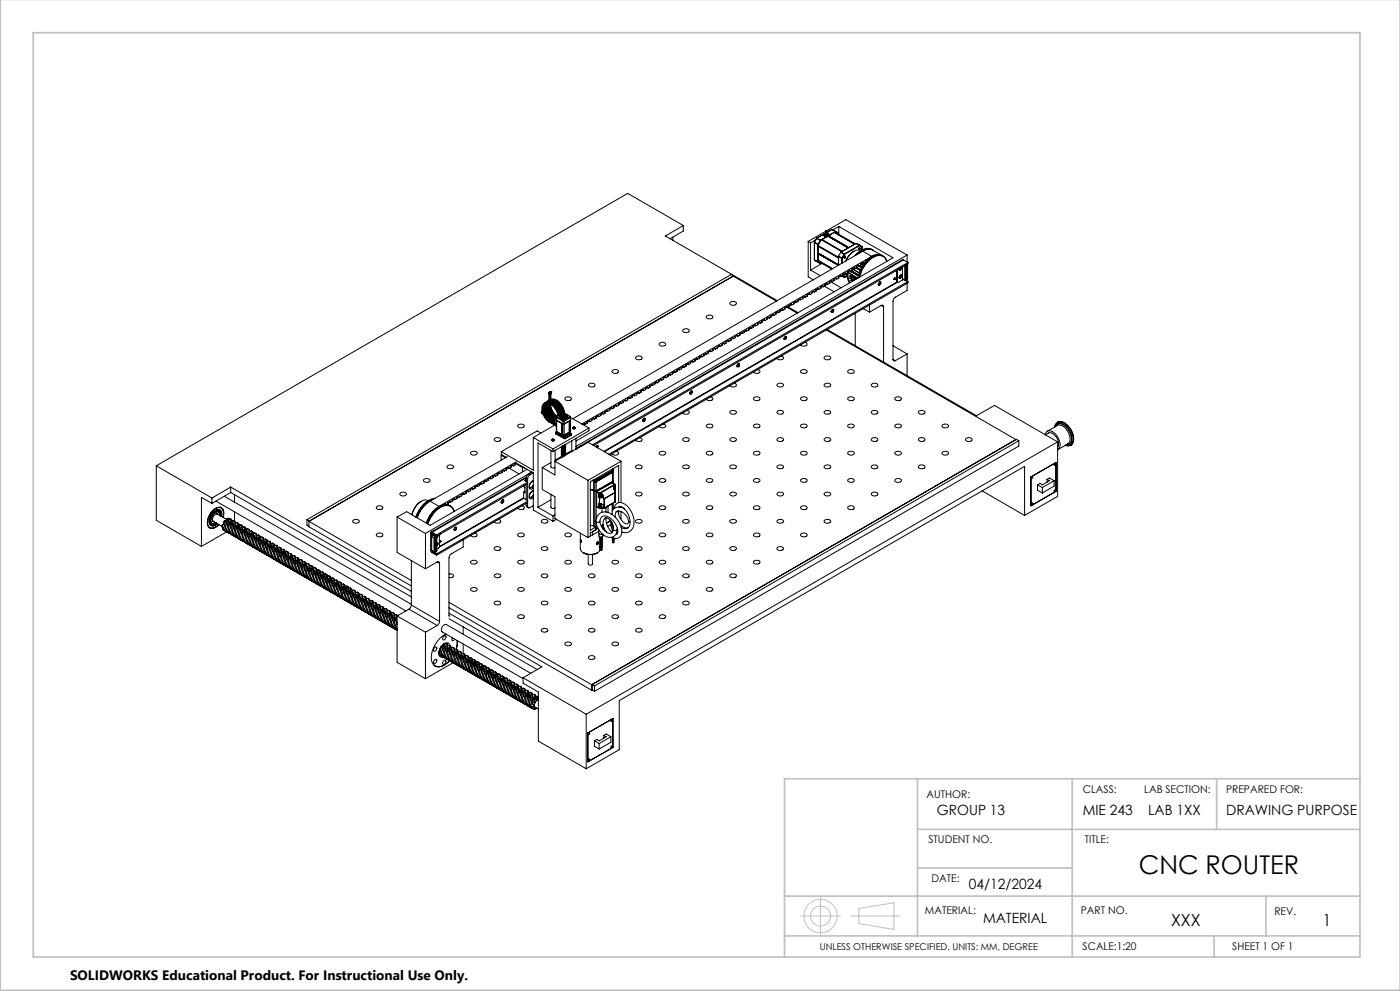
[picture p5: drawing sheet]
<svg xmlns="http://www.w3.org/2000/svg" width="420mm" height="297mm" viewBox="0 0 420 297" stroke-linecap="round" stroke-linejoin="round" font-family="sans-serif">
<defs><g id="words">
<text font-size="7.8" x="341.6" y="261.9">CNC ROUTER</text>
<g font-size="4.9">
<text x="351.3" y="277.5">XXX</text>
<text x="396.8" y="277.5">1</text>
</g>
<g font-size="4.2">
<text x="281.1" y="244.4">GROUP 13</text>
<text x="324.8" y="244.4">MIE 243</text>
<text x="344.5" y="244.4">LAB 1XX</text>
<text x="367.8" y="244.4">DRAWING PURPOSE</text>
<text x="290.7" y="266.5">04/12/2024</text>
<text x="294.9" y="276.5">MATERIAL</text>
</g>
<text font-size="4.1" x="21" y="293.7">SOLIDWORKS Educational Product. For Instructional Use Only.</text>
<g font-size="3.2">
<text x="277.9" y="239">AUTHOR:</text>
<text x="324.8" y="237.6">CLASS:</text>
<text x="343.3" y="237.6">LAB SECTION:</text>
<text x="367.8" y="237.6">PREPARED FOR:</text>
<text x="278.5" y="252.8">STUDENT NO.</text>
<text x="325.5" y="252.8">TITLE:</text>
<text x="279.4" y="264.3">DATE:</text>
<text x="277.5" y="274">MATERIAL:</text>
<text x="324.3" y="274">PART NO.</text>
<text x="382.3" y="274.2">REV.</text>
<text x="324.8" y="284.6">SCALE:1:20</text>
<text x="369.7" y="284.6">SHEET 1 OF 1</text>
</g>
<text font-size="2.8" x="245.9" y="284.6">UNLESS OTHERWISE SPECIFIED, UNITS: MM, DEGREE</text>
</g></defs>
<g fill="none" stroke="#000" stroke-width=".3">
<path d="M201.9 71v1M205 67.6l-16.7-9.6-141.4 81.6M205 67.6l-5.4 3.1 33.6 19.4M205 67.6v1.6l-4 2.3M242.5 72.4l.7 .4M242.5 72.4v10.6l1.5 .9M243.2 72.8v8.2M244.3 72.6h.1M244.3 77.8v.1M244.3 72.6v.1M244.3 72.6v5.2M244.3 77.9h.1"/>
<path d="M244.3 72.7l1.1 .6M244.3 77.9l1.1 .7M244.3 72.7v5.2M244.3 77.9l.1 .1M244.4 72.6l-.1 .1M244.4 78l1.3 .8M244.4 72.6l1 .6M244.7 71.9l-1.5 .9M245 71.4l-.7 1.2M245 71.4v.1M245 71.4h.1M245 71.5l-.6 1.1"/>
<path d="M245 71.5l1.1 .6M245.1 71.4l-.1 .1M245.1 71.4l1 .6M245.4 78.5h.1M245.4 73.3v5.2M245.4 78.6l.7 .3 .3-.1M245.4 73.2v.1M245.5 73.6l-.1 .2 6.2 3.6M245.5 78.1l-.1-.1 4.4 2.5M245.5 78.1l4.1 2.5M245.5 73.6l6.1 3.5M245.5 78.1l4.2 2.5"/>
<path d="M245.6 75.9l.1 .3zM245.7 76.1l-.1 .1M245.9 76.1l.1 .3zM246 76.2l-.1 .1M246.1 72.1l-.7 1.1M246.1 72v.1M246.2 76.2l.1 .3zM246.3 76.4l-.1 .1M246.4 71.9l-.9 1.7M246.4 71.9l6.1 3.5M246.5 76.4l.1 .3zM246.6 76.6l-.1 .1"/>
<path d="M246.6 71.8l-.2 .1M246.6 71.8l6.1 3.5M246.6 78.9l-3.4 2.1M246.8 76.6l.1 .3zM246.9 76.8h-.1M246.9 70.5l.9 .5-1.7 1M246.9 70.4l.7-.3-.2 .1v.3l.5 .3M246.9 70.4v.2M247.1 76.8l.1 .2zM247.2 76.9l-.1 .1M247.4 76.9v.3zM247.4 70.4l.5 .3"/>
<path d="M247.4 77.1v.1M247.6 69.2h.3zM247.6 69.2v1.1h.3M247.6 69.8l-2.6 1.6M247.6 69.4l-5.1 3M247.6 69.9l-2.5 1.5M247.7 77.1l.1 .3zM247.8 77.3h-.1M247.9 69.1l.1 1.4 .1-1.4 5.7-3.3 18.3 10.6M247.9 70.7v.4l-1.3 .7M248 77.3v.2zM248 77.4v.1"/>
<path d="M248.1 69.2h.2zM248.2 77.4l.1 .3zM248.3 77.6l-.1 .1M248.3 69.2v1.1h-.2M248.3 70l.3 .4-.5 .3v.3l.9-.6M248.3 70l.7 .4M248.5 70.9l.3-.1zM248.6 77.6v.3zM248.6 70.3l-.7 .4M248.6 77.8v.1M248.7 70.8v.1M248.8 71.1h.1"/>
<path d="M248.8 77.7l.1 .4zM248.9 77.9l-.1 .1M249 70.9v.1M249 70.9l-.1 .2M249 70.9l-.2 .2M249 70.4l-1.1 .6-1-.6M249.1 71.2h.3zM249.1 77.9l.1 .3zM249.2 78.1l-.1 .1M249.3 71.1v.1M249.4 71.4l.3-.1zM249.4 78.1l.1 .3z"/>
<path d="M249.5 68.8h.1M249.5 78.3h-.1M249.5 68.8l-1.2 .7M249.6 68.8h.1M249.6 71.3v.1M249.6 68.8l1 .6M249.6 68.8l-1.3 .7M249.7 68.8l1.4 .8M249.7 68.8l1 .6M249.7 71.6l.3-.1zM249.7 78.3l.1 .3zM249.8 78.5h-.1"/>
<path d="M249.9 71.4v.1M250 71.8l.3-.2zM250.1 78.5v.1M250.2 71.6v.1M250.2 69.7l-1.2 .6M250.2 69.7l6.2 3.5M250.3 71.9l.2-.1zM250.3 78.6l.1 .3zM250.4 78.8l-.1 .1M250.4 69.6l-.2 .1M250.4 69.6l6.2 3.5M250.4 69.6l6.1 3.6"/>
<path d="M250.5 71.8v.1M250.6 72.1l.3-.1zM250.6 79l.1 .1M250.6 69.4l-1.6 .9M250.7 78.9l-.1 .1M250.7 78.8v.3M250.7 69.4h-.1M250.7 69.4l.7 .4v.3M250.8 72v.1M250.9 72.2h.2zM250.9 78.9l.1 .3zM251 79.1l-.1 .1"/>
<path d="M251.1 72.1l-.1 .1M251.1 72.4h.3zM251.2 79.1v.3zM251.2 79.3v.1M251.4 72.3l-.1 .1M251.4 72.6l.3-.1zM251.6 76.8v.1M251.6 76.9v2.6M251.6 76.8l1 .5M251.6 76.9l.9 .5M251.6 67.9v2.3M251.6 67.9l16.3 9.4-95.1 54.9"/>
<path d="M251.6 67.9l-1.7 1M251.7 72.5l-.1 .1M251.7 72.8l.3-.1zM252 72.6l-.1 .1M252 72.9l.3-.1zM252.2 72.8v.1M252.2 75.6l-.6 1.2M252.2 75.6l1 .6M252.3 75.6h-.1M252.3 73.1l.3-.1zM252.3 75.6l1 .5M252.5 77.4l.2 .1"/>
<path d="M252.5 77.4v1.5M252.6 73l-.1 .1M252.6 77.3l.1 .1M252.6 77.3l-.1 .1M252.6 73.3l.3-.1zM252.7 77.5v1.3M252.7 77.4v.1M252.8 73.1v.1M252.9 73.4l.3-.1zM253.1 73.3v.1M253.2 73.6l.3-.1zM253.2 76.2l-.6 1.1"/>
<path d="M253.2 76.2l.1 .1M253.3 77l.4-.2-.3 .6zM253.3 76.1l-.1 .1M253.3 76.1l.1 .1M253.3 76.3l-.6 1.1M253.4 76.2l-.1 .1M253.4 73.5v.1M253.4 76.8l.1 .2M253.4 76.8l-.2 .3M253.4 76.8l-.2 .4M253.5 77.1l-.3 .1M253.5 77l-.1 .1"/>
<path d="M253.5 73.8l.3-.1zM253.5 76.8v.3M253.5 77v.1M253.5 76.8l.1 .1M253.5 76.8l-.1 .5M253.5 77l-.3 .2M253.6 76.9l-.2 .4-.2-.1M253.7 73.7v.1M253.8 73.9h.3zM254 73.8v.1M254.1 74.1l.3-.1zM254.3 74v.1"/>
<path d="M256.8 73h.1M256.8 73l-4.5 2.6M256.8 73l1 .5M256.9 73l.3 .1M256.9 73l1.3 .7M257 79.9h.1M257 79.9v.3l-.6 .3M257.6 74.7h.1M257.7 74.3h.1a.26 .26 0 0 1 .2 .3 .26 .26 0 0 1-.4 .1zM257.7 79.8v-.3l-.9 .4h.2M257.7 79.8l-.2-.2 1 .6M257.8 73.5l.1 .1"/>
<path d="M257.8 73.5h.1M257.8 74.3l-.2 .3M257.8 79.7l.7 .4M257.8 73.5l-4.5 2.6M257.8 74.3l.1 .2-.2 .2M257.8 74.3l-.2 .4M257.8 73.5l.4 .2M257.9 73.6h.1M257.9 73.6l-4.5 2.6M257.9 79.7l.7 .4M257.9 73.6l.7 .4M258 74.6l-.4 .1"/>
<path d="M258 74.6l-.4 .2M258.2 73.7l.4 .3M258.3 75.1a3 3 0 0 0-3.6 1.6l-.9 1.5a6 6 0 0 1 2.4-2.9M258.3 79.1h.1M258.3 79.1l.1 .3-.7 .4M258.4 79.1l.6 .3M258.4 75l-1.9 1.6M258.4 79l.6 .4M258.6 74h.1M258.6 74v1M258.8 78.8l.3 .2M258.8 75.3a2.96 2.96 0 0 1 3-.3l2.4 1.3"/>
<path d="M258.8 75.3l2.7 1.5M258.8 75.3l-87 50.2M259.1 79l-.1-.3-.8 .5 .1-.1M259.4 78.8l-.3 .2M259.7 78.3h.1M259.7 78.3v.2M260 78.1l-.5 .3 .2-.1M261.5 76.8l-87 50.3M261.8 74.9a3.6 3.6 0 0 0-4.7 1.1l-.5 .5M262.1 75.2a2.91 2.91 0 0 0-3.8 .2l-.7 .6M263.5 76.3l-1.1 .1-.9 .4M264.9 76.7a3.6 3.6 0 0 0-4.6 1.1 9.9 9.9 0 0 0-2.9 5.5"/>
<path d="M271 77.9h-.3l-97.9 56.5M271 77.9l-98.1 56.7M271 77.9l1.4 .8M271.4 79.7h.1M271.4 79.6v4.3M271.7 79.5l.3-.2v4.3l-.3 .1zM272.1 76.4v2.1M272.1 76.4l-99.3 57.4M272.3 79.1v4.4l-.6 .6-.3-.2M272.4 78.7l-94.7 54.6M272.4 78.7l-.1 .4-94.2 54.4M205 98.7a1.06 1.06 0 0 1 1.8 .5 1.2 1.2 0 0 1-2-.2z"/>
<path d="M212.1 94.6a1.1 1.1 0 0 1 1.8 .5 1.2 1.2 0 0 1-2-.2zM219 90.7a1.13 1.13 0 0 1 1.9 .3 1.04 1.04 0 0 1-1.1 .5 1.04 1.04 0 0 1-.8-.8zM220 82.8l12.9 7.4M220.1 82.7l-127.4 73.5M220.1 82.7l-.7-.4-127.3 73.4M220.1 82.7v.1M222.4 99.8l.3 .2M222.7 100l-.1-.3-.8 .5 .2-.1M223.3 99.3h.1M223.3 99.3l.1 .4-.7 .3M223.8 99l.2 .2M224 99.2v-.3l-.8 .5 .1-.1"/>
<path d="M224.6 98.5h.1M224.6 98.5l.1 .4-.7 .3M225.1 98.2l.3 .2M225.4 98.4v-.3l-.9 .5 .1-.1M226 97.8h.1M226 97.8l.1 .3-.7 .3M226.5 97.5l.2 .1M226.7 97.6v-.2l-.9 .4h.2M227.3 97h.1M227.4 97v.3l-.7 .3M227.8 96.7l.3 .2M228.1 96.9l-.1-.3-.8 .4h.2"/>
<path d="M228.7 96.2h.1M228.7 96.2v.3l-.6 .4M229.2 95.9l.2 .2M229.4 96.1v-.3l-.9 .5 .2-.1M230 95.4h.1M230 95.4l.1 .3-.7 .4M230.5 95.1l.3 .2M230.8 95.3v-.3l-.9 .5 .1-.1M231.4 94.6h.1M231.4 94.6l.1 .4-.7 .3M231.9 94.4l.2 .1M232.1 94.5v-.2l-.9 .4 .2-.1"/>
<path d="M232.7 93.9h.1M232.7 93.9l.1 .3-.7 .3M233.2 93.6l.3 .1M233.5 93.7l-.1-.3-.8 .5h.1M234.1 93.1h.1M234.1 93.1v.3l-.6 .3M234.6 92.8l.2 .2M234.8 93v-.3l-.9 .5 .2-.1M235.4 92.3h.1M235.4 92.3l.1 .3-.7 .4M235.9 92l.3 .2M236.2 92.2l-.1-.3-.8 .5 .1-.1"/>
<path d="M236.2 92.2l2.9 1.7M236.5 92l2.9 1.7M236.8 91.5h.1M236.8 91.5v.4l-.6 .3M237.2 91.3l.3 .1M237.5 91.4v-.3l-.9 .5 .2-.1M238.1 90.8h.1M238.1 90.8l.1 .3-.7 .3M238.6 90.5l.3 .1M238.9 90.6l-.1-.3-.8 .5h.1M239.5 90h.1M239.5 90v.3l-.6 .3"/>
<path d="M240 89.7l.2 .1M240.2 89.8v-.2l-.9 .5 .2-.1M240.8 89.2h.1M240.8 89.2l.1 .3-.7 .3M241.3 88.9l.2 .2M241.5 89.1v-.3l-.8 .5 .1-.1M242.1 88.4h.1M242.2 88.4v.4l-.7 .3M242.6 88.2l.3 .1M242.9 88.3v-.3l-.9 .5 .2-.1M243.2 81l2.9 1.6M243.5 87.7h.1"/>
<path d="M243.5 87.7l.1 .3-.7 .3M244 87.4l.3 .1M244.3 87.5l-.1-.3-.8 .5h.1M244.9 86.9h.1M244.9 86.9v.3l-.6 .3M245.3 86.6l.3 .1M245.6 86.7v-.2l-.9 .5 .2-.1M246.2 86.1h.1M246.2 86.1l.1 .3-.7 .3M246.7 85.8l.2 .2M246.9 86v-.3l-.8 .5 .1-.1M247.3 85.8l3 1.7"/>
<path d="M247.5 85.3h.1M247.5 85.3l.1 .4-.7 .3M247.9 98.9l56.9 32.9-127.3 73.4M248 85.1l.3 .1M248.1 98.7l44.8 25.9 5.4-3.1 19 10.9M248.3 85.2l-.1-.3-.8 .5 .1-.1M248.9 84.5v.1M248.9 84.6l.1 .3-.7 .3M249.1 84.4l3.2 1.9M249.3 93.3l.4 .3M249.4 84.3l.3 .1M249.4 93.3l.4 .2"/>
<path d="M249.4 93.3h-.1M249.7 84.4l-.1-.3-.9 .5h.2M249.7 92.8l-.4 .6 .4 .2M249.7 93.6h.1M249.7 92.8h.1M249.8 92.7l.3 .2-.3 .6M249.8 92.7l-.4 .6M249.8 92.7l-.1 .1M249.8 92.7h.1M249.8 93.5h.1M249.8 93.5l-.1 .1M250.2 83.7l.1 .1"/>
<path d="M250.3 83.8v.3l-.6 .3M250.7 83.5l.3 .1M251 83.6l-.1-.2-.8 .5 .2-.1M251.6 83l.1 .3-.7 .3M251.6 83h.1M252.1 82.7l.2 .2M252.3 82.9v-.3l-.8 .5 .1-.1M252.6 82.8l.7 .3M252.7 82.7l.6 .4M252.7 82.7h.1M252.9 82.2l.1 .3-.7 .4M252.9 82.2h.1"/>
<path d="M253.3 83.1h.1M253.3 82.1l-.1 .1M253.3 82l-.1 .3M253.4 82l-.2 .2M253.4 83.1h.1M253.5 82l-.3 .3M253.5 82v.1M253.6 82l-.2 .3h-.2M253.7 82.1l-.3 .4-.2-.2M253.7 82.1l-.3-.2-.2 .4M253.7 82.1l-.1-.3-.8 .5 .1-.1M253.8 82l.4 .3"/>
<path d="M254.2 82.4v-.6l.1 1.8 .6 1.2M254.2 82.6l-.8 .5M254.3 81.5l.1 .3-.7 .3M254.3 81.4v.1M254.6 81.3a4.4 4.4 0 0 0 .4 3.4M254.8 81.1l.2 .2M254.9 81.9l2.4 1.5M254.9 81.9l2.5 1.5M255 82.8l.1 .6M255 82.8l1.6 1M255 82.8h.1M255 82.8l1.7 .9"/>
<path d="M255 81.3l-.1 .6M255 81.3v-.3l-.9 .5h.2M255.1 83.4h.1M255.1 83.4l1.1 .7M255.1 81.3l2.4 1.4M255.2 81.2l2.3 1.4M255.2 82.6l-.2 .2M255.2 82.6l1.7 1M255.2 82.2v.3M255.2 82.5v.1M255.2 82.5l1.8 1M255.3 81.2l2.3 1.3"/>
<path d="M255.3 84v.1M255.3 84.1l.3 .3M255.3 84l.5 .2M255.3 84.1l.4 .2M255.4 81.1l2.2 1.3M255.5 83.8l-.2 .2M255.5 83.8l.6 .3M255.6 83.7l-.1 .1M255.6 80.6h.1M255.6 80.6l.1 .4-.7 .3M255.7 80.6l2.1 1.2M255.8 80.6l2 1.2"/>
<path d="M256.1 80.4l.3 .1M256.4 80.5l-.1-.2-.8 .4 .1-.1M256.6 93.9v9.7M256.8 80.3l1.3 .8M256.9 80.3l1.2 .6-1.1-.6M257 80.2l1.2 .6M257.9 83a8.5 8.5 0 0 1 5.6-6.4 2.28 2.28 0 0 1 2.5 1.7 2.48 2.48 0 0 0-4.1-1.3 9.6 9.6 0 0 0-4.2 6.1M259 92.5l1.8 1.1M260.8 91.4v2.2M263.5 85.2l.3 .2zM263.6 85.1l.3 .2M263.6 85.1l-.1 .1"/>
<path d="M263.8 85.4h.1M263.8 84.6l-.3 .6 .1 .2h.2M263.8 84.6h.1M263.9 84.6a.39 .39 0 0 1 .4 .3 .39 .39 0 0 1-.4 .4M263.9 84.6l-.3 .5M263.9 84.6h.1M263.9 85.3h.1M263.9 85.3l-.1 .1M263.9 84.6l.4 .2-.4 .5M263.9 84.6h-.1M264.4 91.5a.42 .42 0 0 1 .5 0 .42 .42 0 0 1 .2 .4M264.4 91.5l-3.6 2.1"/>
<path d="M264.4 91.5l.7 .4M265.1 91.9v16.6M268.3 83.5l.3-.1-.2 .4-.2-.1zM268.4 83.4l-.2 .2 .3-.1M268.4 83.4l-.1 .2M268.4 83.4l-.1 .3M268.5 81.3l-.1 .1M268.5 83.6l-.3 .1M268.5 83.5l-.1 .2M268.5 83.5v.1M268.5 83.5l-.2 .2M268.5 83.4l-.1 .4"/>
<path d="M268.5 83.4l-.1 .3h-.2M268.5 83.4v.2M269 84.3l.3 .3M269 84.3l.2 .2M269 81v3.3M269.1 84.5l-87.9 50.8M269.2 80.9v3.6M269.2 84.6l-87.9 50.8M269.8 81h.1M269.8 83.4h.1M269.8 80.6h.3zM269.8 83h.3z"/>
<path d="M270 82.5l.2-.1a.46 .46 0 0 1 .2 .7 .46 .46 0 0 1-.7 .2zM270.1 80.4h.1M270.1 83.2h.1M270.1 80.4h.3M270.1 80.4l.1 .4M270.1 82.8l.1-.2v.6M270.1 80.5l-.3 .1M270.1 80.7l.1 .1M270.1 82.9l-.3 .1M270.2 80.4v.4M270.2 83v.2M270.3 82.8h.1"/>
<path d="M270.3 80.3v.1M270.3 80.4l-.2 .1M270.3 80.4h.1M270.4 80.4l-.3 .1M270.4 82.8l-.2 .2M270.4 82.4h.1M270.4 82.4a.66 .66 0 0 0-.6 1M270.5 80.1a.55 .55 0 0 1-.2 .6 .55 .55 0 0 1-.6 .1v-.2l.1 .4M270.7 83.5l.8 .6M270.7 80v3.5M270.7 83.5l.7 .4M270.9 83.7l-1.4 1-.3-.2"/>
<path d="M271.7 83.4l.3 .2M271.7 84l.6 .4M272.1 84.9v2.1l-3.5 2.1-.7 1v17.6M272.1 83.7v.5M272.3 84.4l.1 .4-89.4 51.5M272.3 84.4l-89.7 51.8M164.7 118.1l.2 .1zM164.7 118.1l-.1 2M164.7 118.1h.1M164.7 117.9l.1 .1M164.7 117.7l.1 .2M164.7 117.6h.1"/>
<path d="M164.7 117.6v.2M164.8 118.1h.1M164.8 117.6h.1M164.8 117.6v.3M164.8 117.6l-.1 .5M164.8 117.9v.2zM164.8 117.6v.1M164.8 117.6v.2M164.9 117.6l-.1 .2M164.9 117.7l-.1 .3M164.9 118.1h.1M164.9 117.5h.1"/>
<path d="M164.9 117.5v.1M164.9 117.5v.2M164.9 118.1l-.1 1.9M164.9 117.9v.2M164.9 117.8v.2M164.9 117.6v.2M164.9 117.6h.1M165 117.5l-.1 .3M165 117.5h.1M165 117.5l-.1 .4M165 117.5v.1M165 117.8v.2"/>
<path d="M165 117.9v.2M165 118.1h.1M165 118v.1M165 117.6l-.1 .1M165 117.5v.3M165 117.6v.3M165 118h.1M165 117.9l.2 .1zM165 117.5l.1 .1M165 118.1v1.8M165.1 117.8l-.1 .2M165.1 117.7v.2"/>
<path d="M165.1 118h.1M165.1 117.4h.1M165.1 117.6v.2M165.1 117.5h.1M165.1 117.4l-.1 .1M165.1 118h-.1M165.1 117.5v.1M165.1 117.4v.1M165.1 117.8v.2M165.1 117.9v.1M165.1 117.5v.3M165.1 117.5v.2"/>
<path d="M165.1 117.5v.4M165.1 117.9h.1M165.2 117.9h.1M165.2 118l-.1 1.8M165.2 117.8v.1M165.2 117.6v.2M165.2 117.4h.1M165.2 117.5v.2M165.2 117.4v.1M165.2 117.7l.1 .2M165.2 117.8l.1 .1M165.3 117.4l-.1 .3"/>
<path d="M165.3 117.4l-.1 .2M165.3 117.4h.1M165.3 117.4l-.1 .4M165.3 117.6l-.1 .3M165.3 117.4l-.1 .1M165.3 117.9l-.1 1.8M169.5 119.3a1.13 1.13 0 0 1 1.9 .3 1.04 1.04 0 0 1-1.1 .5 1.04 1.04 0 0 1-.8-.8zM176.7 115.1a1.06 1.06 0 0 1 1.8 .5 1.17 1.17 0 0 1-2-.2zM183.7 111.1a1.13 1.13 0 0 1 1.9 .4 1.2 1.2 0 0 1-2-.2zM188.3 119.6v.3l-.6 .3M188.3 119.5v.1M188.8 119.2l.2 .2"/>
<path d="M189 119.4v-.3l-.9 .5h.2M189.6 118.8l.1 .3-.7 .3M189.6 118.7v.1M190.1 118.5l.3 .1M190.4 118.6l-.1-.2-.8 .4h.1M190.9 106.9a1.06 1.06 0 0 1 1.7 .5 1.04 1.04 0 0 1-1.1 .5 1.04 1.04 0 0 1-.8-.9zM191 118h.1M191 118v.3l-.6 .3M191.5 117.7l.2 .2M191.7 117.9v-.3l-.9 .5 .2-.1M192.3 117.2h.1M192.3 117.2l.1 .3-.7 .4"/>
<path d="M192.8 116.9l.3 .2M193.1 117.1l-.1-.3-.8 .5 .1-.1M193.7 116.4h.1M193.7 116.4v.4l-.6 .3M194.1 116.1l.3 .2M194.4 116.3v-.3l-.9 .5 .2-.1M195 115.6h.1M195 115.6l.1 .4-.7 .3M195.5 115.4l.3 .1M195.8 115.5l-.1-.3-.8 .5 .1-.1M196.4 114.9h.1M196.4 114.9v.3l-.6 .3"/>
<path d="M196.8 114.6l.3 .2M197.1 114.8v-.3l-.9 .4h.2M197.7 114.1h.1M197.7 114.1l.1 .3-.7 .4M197.9 102.8a1.09 1.09 0 0 1 1.8 .5 1.17 1.17 0 0 1-2-.2zM198.2 113.8l.3 .2M198.5 114l-.1-.3-.8 .5 .1-.1M199 113.3h.1M199.1 113.3v.3l-.6 .4M199.5 113l.3 .2M199.8 113.2l-.1-.3-.8 .5 .2-.1M200.4 112.5h.1"/>
<path d="M200.4 112.5l.1 .4-.7 .3M200.9 112.3l.3 .1M201.2 112.4l-.1-.3-.8 .5 .1-.1M201.8 111.8h.1M201.8 111.8v.3l-.6 .3M202.2 111.5l.3 .1M202.5 111.6v-.3l-.9 .5h.2M203.1 111h.1M203.1 111l.1 .3-.7 .3M203.6 110.7l.2 .1M203.8 110.8v-.2l-.8 .5 .1-.1M204.4 110.2h.1"/>
<path d="M204.4 110.2l.1 .3-.7 .3M204.9 109.9l.3 .2M205.2 110.1l-.1-.3-.8 .5 .1-.1M205.8 109.4h.1M205.8 109.4v.3l-.6 .4M206.3 109.1l.3 .2M206.6 109.3l-.1-.3-.9 .5 .2-.1M206.9 117.9l.1 .2 .3-.1M206.9 117.9l.4 .1M207 117.8l.4 .2M207 117.8h-.1M207.1 108.7h.1"/>
<path d="M207.2 108.7v.3l-.6 .3M207.3 117.3l-.4 .4v.3l.4 .1M207.3 117.3h.1M207.3 118v.1M207.3 117.2l-.3 .6M207.4 117.2l.3 .2-.3 .6M207.4 117.2h.1M207.4 118l-.1 .1M207.4 117.2l-.1 .1M207.4 118h.1M207.6 108.4l.3 .1M207.9 108.5l-.1-.3-.8 .5h.2"/>
<path d="M208.5 107.9h.1M208.5 107.9l.1 .3-.7 .3M209 107.6l.2 .1M209.2 107.7v-.2l-.8 .4h.1M209.8 107.1h.1M209.8 107.1l.1 .3-.7 .3M210.3 106.8l.3 .2M210.6 107l-.1-.3-.8 .5 .1-.1M211.2 106.3h.1M211.2 106.3v.3l-.6 .4M211.7 106l.2 .2M211.9 106.2v-.3l-.9 .5 .2-.1"/>
<path d="M212.5 105.5h.1M212.5 105.5l.1 .4-.7 .3M213 105.3l.3 .1M213.2 119a.57 .57 0 0 1 .7 .5 .57 .57 0 0 1-.8 .5h-.8l-.4-.3M213.3 105.4l-.1-.3-.8 .5 .1-.1M213.9 104.8h.1M213.9 104.8v.3l-.6 .3M214.3 104.5l.3 .1M214.6 104.6v-.3l-.9 .5h.2M215.2 104h.1M215.2 104l.1 .3-.7 .3M215.7 103.7l.3 .2"/>
<path d="M216 103.9l-.1-.3-.8 .5 .1-.1M216.6 103.2h.1M216.6 103.2v.3l-.6 .4M217.1 102.9l.2 .2M217.3 103.1v-.3l-.9 .5 .2-.1M217.9 102.4l.1 .4-.7 .3M217.9 102.4h.1M218.4 102.2l.3 .1M218.7 102.3l-.1-.3-.8 .5 .1-.1M219.3 101.7v.3l-.6 .3M219.3 101.6v.1M219.7 101.3l.3 .2"/>
<path d="M220 101.5v-.3l-.9 .5h.2M220.2 114.9a.59 .59 0 0 1 .7 .6 .59 .59 0 0 1-.7 .5l-1.2-.4M220.6 100.9h.1M220.6 100.9l.1 .3-.7 .3M221.1 109.7l.3 .2M221.1 100.6l.3 .1M221.2 109.6l-.1 .1M221.2 109.6l.3 .2M221.4 100.7l-.1-.2-.8 .5 .1-.1M221.4 109.1l-.3 .4 .1 .4h.2M221.4 109.9h.1M221.4 109.1h.1"/>
<path d="M221.5 109.1l-.3 .5M221.5 109.1h.3l-.3 .7M221.5 109.1h.1M221.5 109.8h.1M221.5 109.8l-.1 .1M221.5 109.1h-.1M222 100.1v.3l-.6 .3M222 100.1h.1M226.2 119.2a1.07 1.07 0 0 1 1.8 .4 1.14 1.14 0 0 1-2-.2zM227.3 110.8a.58 .58 0 0 1 .7 .6 .58 .58 0 0 1-.7 .5l-.9-.1-.3-.3M233.3 115.1a1.06 1.06 0 0 1 1.8 .5 1.2 1.2 0 0 1-2-.2zM234.4 106.7a.57 .57 0 0 1 .7 .6 .57 .57 0 0 1-.8 .5l-.8-.1-.4-.3"/>
<path d="M235.2 101.5l.3 .2zM235.3 101.5l.3 .2M235.3 101.5h-.1M235.5 101l-.3 .5 .3 .2M235.5 101h.1M235.5 101.7h.1M235.6 100.9l-.3 .6M235.6 100.9h.1M235.6 101.7h.1M235.6 101.7h-.1M235.7 100.9l.3 .1-.3 .7M235.7 101.7h-.2"/>
<path d="M235.7 100.9l-.2 .1M240.2 119.3a1.12 1.12 0 0 1 1.9 .3 1.04 1.04 0 0 1-1.1 .5 1.04 1.04 0 0 1-.8-.8zM240.2 111.1a1.12 1.12 0 0 1 1.9 .4 1.04 1.04 0 0 1-1.1 .5 1.04 1.04 0 0 1-.8-.9zM241.4 102.6a.57 .57 0 0 1 .7 .6 .57 .57 0 0 1-.7 .5l-.8-.1-.4-.3M247.3 115.2a1.13 1.13 0 0 1 1.9 .4 1.2 1.2 0 0 1-2-.2zM247.3 107a1.13 1.13 0 0 1 1.9 .4 1.17 1.17 0 0 1-2-.2zM254.4 119.3a1.12 1.12 0 0 1 1.9 .3 1.04 1.04 0 0 1-1.1 .5 1.04 1.04 0 0 1-.8-.8zM254.4 111.1a1.12 1.12 0 0 1 1.9 .4 1.04 1.04 0 0 1-1.1 .5 1.04 1.04 0 0 1-.8-.9zM261.6 115.1a1.08 1.08 0 0 1 1.7 .5 1.2 1.2 0 0 1-1.9-.2zM267.9 107.7a.42 .42 0 0 0 .2 .5 .42 .42 0 0 0 .5-.1M267.9 103.6l4.2 2.5M267.9 107.7l.7 .4"/>
<path d="M268.5 119.3a1.13 1.13 0 0 1 1.9 .3 1.04 1.04 0 0 1-1.1 .5 1.04 1.04 0 0 1-.8-.8zM272.1 106.1v6.5M272.1 106.1l-3.5 2M46.9 139.6l16.7 9.7M46.9 139.6v16.3l13.5 7.9M134.2 139.7a1.13 1.13 0 0 1 1.9 .3 1.2 1.2 0 0 1-2-.2zM141.2 135.6a1.13 1.13 0 0 1 1.9 .4 1.04 1.04 0 0 1-1.1 .4 1.04 1.04 0 0 1-.8-.8zM148.3 131.5a1.11 1.11 0 0 1 1.9 .4 1.17 1.17 0 0 1-2-.2zM150.4 136.5l1.2 .7M150.4 136.5v1.4M150.4 135.4v.8l1.4 .9M150.6 136.3l-.2 .2"/>
<path d="M152.2 136.8l-23.2 13.4M153.2 139.8h.1M153.2 139.8l.1 .3-.7 .3M153.7 139.5l.3 .1M154 139.6v-.3l-.9 .5h.1M154.6 139h.1M154.6 139l-.2 .1 .5-.3 5.1 2.9M154.6 139l.1 .3-.7 .3M154.7 138.9l2.1 1.2M154.9 138.4l-23.2 13.4M155.4 127.5a1.13 1.13 0 0 1 1.9 .3 1.2 1.2 0 0 1-2-.2zM160 131.1v9.8l-9.6-5.5"/>
<path d="M160 131.1l5.9 3.4M162.3 129.8l-1.2-.7-10.7 6.3M162.6 123.2a.47 .47 0 0 0-.2 .5 .47 .47 0 0 0 .4 .4M163.3 123h.1M163.3 121.4a4.4 4.4 0 0 0 3.1 5M163.7 120.9a3.4 3.4 0 0 0 .8 4.7l.6 .5M163.7 120.9a2.46 2.46 0 0 0-.4 3.3l.6 1.1 1 .9M163.7 120.9a3.7 3.7 0 0 0 .9 4.7l.6 .4M163.7 124.1h.1M163.8 120.6a2.71 2.71 0 0 1 3.2 1.4l1 2.1M163.8 120.8a4.1 4.1 0 0 0 2.6 5.4M163.9 120.5a2.64 2.64 0 0 1 3.5 1.5l.8 2"/>
<path d="M163.9 124.1l.1 .1M163.9 120.8a4.1 4.1 0 0 0 2.5 5.3M164 120.5a2.56 2.56 0 0 1 3.4 1.2l.9 2.2M164 120.4a2.54 2.54 0 0 1 3.6 1.4l.7 1.2 .2 1-.2-.1M164.1 120.8a4.3 4.3 0 0 0 2.3 5.1 4.8 4.8 0 0 1-2.4-5.1 4.2 4.2 0 0 0 2.4 5.2M164.1 123.2l.1 .1M164.2 120.8l-.1 1.3 .6 1.9M164.2 124.3v.1M164.3 120.3a2.83 2.83 0 0 1 3.7 1.8l.7 1.8M164.3 120.8a4.5 4.5 0 0 0 2.1 4.9M164.4 120.9a4.5 4.5 0 0 0 2 4.6M164.4 123.6l-.1 .2"/>
<path d="M164.4 120.6a3.5 3.5 0 0 1 2.5 1.9M164.4 120.2a2.44 2.44 0 0 1 3.4 1l.8 1.3 .3 1.3M164.5 120.9a4.7 4.7 0 0 0 1.9 4.4M164.6 121.2v-.3a4.8 4.8 0 0 0 1.8 4.2M164.6 121.2a5.1 5.1 0 0 0 1.8 3.9M164.6 121.2h.2M164.7 126.4l2.2 1.3M164.7 120a3.1 3.1 0 0 1 3.9 2.2l.4 1.5-.4-1.5M164.7 121.5l.4 1.6 1.2 1.7M164.7 121.1l.2 .1M164.7 126.1l2.2 1.2M164.7 126.3l2.2 1.2"/>
<path d="M164.8 121.2a4.7 4.7 0 0 0 1.7 3.7M164.8 126.3l-.1 .1M164.8 121v.2M164.8 123.9l.1 .1M164.9 121v.2M164.9 121.1a5 5 0 0 0 1.8 3.7M164.9 121.1v.1M165 120.5a4.4 4.4 0 0 1 3 3.6M165 121.1h-.1M165.1 121a5 5 0 0 0 1.7 3.8 5.1 5.1 0 0 1-1.8-3.6M165.1 120.5h.1M165.1 126.1l-.3 .2"/>
<path d="M165.1 126.1l1.3 .8M165.2 121.2a5.1 5.1 0 0 0 1.8 3.5M165.2 120.5h.1M165.2 126l-.1 .1M165.2 126l1.2 .7M165.3 135v4.9a.75 .75 0 0 0 1.2 .1M165.3 138.6l-2.6 1.5M165.5 131.9a.49 .49 0 0 0 .8 0M165.5 131.9h.1M165.5 131.8l.1-.1a.31 .31 0 0 1 .5 0 .31 .31 0 0 1 0 .4 .31 .31 0 0 1-.5 0zM165.7 131.7l.4 .1zM165.8 120.1a4.5 4.5 0 0 1 2.9 3.8"/>
<path d="M165.8 131.7v.1M165.8 131.8h.1M165.8 131.7h.2M165.8 131.7h.1M165.9 134.5v.9M165.9 135.4l-4.5-2.7v19.3M165.9 131.8h.1M166 131.7l.1 .1M166 131.8h.1M166 131.7v.1M166.1 131.8h-.3M166.3 131.9h.1"/>
<path d="M166.4 126.9v.1M166.4 125.1h.1M166.4 125.1v1.8M166.4 127.4l-6.4 3.7M166.4 125v.1M166.4 125h.1M166.4 125.1l.5 .2M166.4 125.1v1.9M166.4 127l.5 .2M166.4 125l.5 .3M166.5 138.3l9.9-5.8 9.9 5.8M166.5 138.3l9.9 5.7"/>
<path d="M166.5 138.3v4l-3.8-2.2M166.5 135v3.2M166.7 129.7l.1 .3M166.8 129.8l2.4 1.4M166.8 129.8v.2M166.8 130l2.4 1.4M166.9 127.2h.1M166.9 129.7h.1M166.9 125.3h.1M166.9 129.7l.1 .2M166.9 129.2l2 1.3 2.3-1.3M166.9 125.9l2.2 1.2 2.1-1.2"/>
<path d="M166.9 129.5l-.2 .1 .1 .2M166.9 129.6v.1M166.9 125.1l.1 .1M166.9 125.1v4.6M167 129.9h.1M167 129.9l1.8 1M167 125.2v4.7M167 125.2l1.8 1M167 124.8l-.1 .3M167 124.8h.1M167 129.9l1.9 1.1M167.1 122.6l.7 1.6"/>
<path d="M167.1 124.9l-.1 .3M167.1 124.8v.1M167.1 124.9l1.9 1.1M167.4 124.5a4.1 4.1 0 0 0-3.6-3.6 2.3 2.3 0 0 0-.6 3.3l.7 1.3 .9 .8M167.5 122.2l.7 1.8M167.5 124.4a4.2 4.2 0 0 0-3.7-3.8 2.25 2.25 0 0 0-1 3.4l1.1 1.8 .8 .7M167.8 124.2a4.2 4.2 0 0 0-3.7-3.7l-.6 .2a2.65 2.65 0 0 1 3.2 1.4l1 2.2M167.9 124.8a1.27 1.27 0 0 0 1.2 .7 1.27 1.27 0 0 0 1.1-.7M168 124.5a1.37 1.37 0 0 1 2.2 .3 1.37 1.37 0 0 1-2.3 0zM168.2 124.3l-.3 .3 .3 .6M168.2 124.3h.1M168.2 125.3h.1"/>
<path d="M168.2 125.3l1 .3 .7-.3M168.2 124.8l.5-.4-.2 .3 .1 .2M168.3 123.9h.1M168.3 123.9l-1.9 1.1M168.4 133.9h.1M168.4 136.9l.1 .2M168.5 124.7l.1 .3M168.5 133.8a.92 .92 0 0 0 1.2-.6 .93 .93 0 0 1-1.3 .8zM168.5 127.1h.1M168.5 127.3h.1M168.5 127.6h.1M168.5 127.8h.1"/>
<path d="M168.5 128.1h.1M168.5 128.3l.1 .1zM168.5 128.6h.1M168.5 128.8h.1M168.5 129.1h.1M168.5 129.3l.1 .1zM168.5 130.1h.1M168.5 136.8l-2 1.1M168.5 128.5v.1M168.5 129.6h.1M168.5 129.8h.1M168.5 128.5l.1 .1"/>
<path d="M168.5 129.8l.1 .1M168.6 124.5l-.1 .1a.58 .58 0 0 0 .6 .6 .58 .58 0 0 0 .5-.7h-.1M168.6 125h.9M168.6 129.5l-.1 .1M168.6 129.8h-.1M168.6 130l-.1 .1M168.6 124.7a.52 .52 0 0 0 .9 0M168.6 124.6v.1M168.6 124.5a.37 .37 0 0 1 .6-.2 .37 .37 0 0 1 0 .6l-.5-.1zM168.6 134.8h-.2a.91 .91 0 0 0 1.3-.7 .78 .78 0 0 1-.4 .8 .78 .78 0 0 1-.9-.1M168.6 124.5l-.3 .4M168.6 124.4l-.1 .1a.64 .64 0 0 0 .4 .8 .64 .64 0 0 0 .8-.5l-.2-.3"/>
<path d="M168.6 136.8l-.2 .1 .3 .1M168.6 124.4v.1M168.6 129.6h.1M168.6 129.8v.1M168.6 134.7v.1M168.6 135.4v.1M168.6 136.4v.1M168.6 136.8v.1M168.7 122.1l.5 1.7M168.8 130.9h.5M168.8 126.2h.5M168.8 130.9l.1 .1"/>
<path d="M168.8 126.2v4.7M168.9 131h.3M168.9 123.8h.3M168.9 124.5h.1M168.9 123.8h.1M168.9 123.8l-1.9 1M168.9 124.3a.52 .52 0 0 0-.7 .5 .52 .52 0 0 0 .8 .4 .54 .54 0 0 0 .9-.3 .54 .54 0 0 0-.7-.6M168.9 124.4v.1M169 126h.1M169 126l-.2 .2M169 123.8h.1M169 123.8l-1.9 1"/>
<path d="M169.1 124.3l.1 .1M169.1 124.3l-.2 .1M169.1 124.5h-.1M169.1 124.5h.1M169.1 124.3v.2M169.1 126l.2 .2M169.1 123.8l1.9 1M169.2 124.5h-.2M169.2 123.8a4.5 4.5 0 0 0-3.7-4.1l-.5 .2a2.58 2.58 0 0 1 3.5 1.5l.8 1.6v.9M169.2 124.4v.1M169.2 131.2h.4M169.2 131.4h.4"/>
<path d="M169.2 131.2v.2M169.2 135.9l-.7 .2a.59 .59 0 0 0 .6 .3 .59 .59 0 0 0 .4-.5l.2-.5a.78 .78 0 0 1-.4 .8 .78 .78 0 0 1-.9 0M169.2 134.5l-.6 .3M169.2 136.6l-.6 .3M169.2 135.2l-.6 .3M169.2 123.8h-.1M169.2 123.8l1.8 1M169.3 131.1h.1M169.3 131.1h.2M169.3 136.3l-.7 .2M169.3 133.5l-.7 .2M169.3 130.9l-.1 .1"/>
<path d="M169.3 126.2v4.7M169.3 131l.2 .1M169.3 131l.2 .2M169.3 131.1l.2 .1M169.4 124.4l.1 .1M169.5 124.6v.1M169.5 124.5h.1M169.5 133.2l-.7 .4M169.6 124.5l.2 .4M169.6 124.7a.59 .59 0 0 1-1 .3M169.6 131.2v.2M169.7 135.1a.89 .89 0 0 1-1.3 .8l.8-.3"/>
<path d="M169.7 133.7a.89 .89 0 0 1-1.3 .8l.8-.3M169.7 135.7a.88 .88 0 0 1-1.3 .9l.2-.1M169.7 134.4a.88 .88 0 0 1-1.3 .8l.9-.3M169.7 134.7a.85 .85 0 0 1-1.3 .8l.2-.1M169.7 133.3a.86 .86 0 0 1-1.3 .8l.8-.3M169.7 135.2a.8 .8 0 0 1-.4 .7 .8 .8 0 0 1-.9 0M169.7 133.8a.77 .77 0 0 1-.4 .8 .77 .77 0 0 1-.9-.1M169.7 135.9a.79 .79 0 0 1-.4 .7 .79 .79 0 0 1-.9 0M169.7 134.5a.88 .88 0 0 1-1.3 .8v-.1M169.7 134.8a.81 .81 0 0 1-.4 .8 .81 .81 0 0 1-.9-.1M169.7 133.5a.81 .81 0 0 1-.4 .7 .81 .81 0 0 1-.9 0M169.9 124.3h.1"/>
<path d="M169.9 125.3h.1M169.9 124.3a.63 .63 0 0 1 .2 .8 .63 .63 0 0 1-.8 .3l-1.1-.2M169.9 124.8l-.6-.4 .2 .1a.5 .5 0 0 1-.3 .5 .5 .5 0 0 1-.6-.1M170.9 126.6h.1M170.9 126.9h.1M170.8 127.3h.1M170.9 127.6h.1M170.9 128.3h.1M170.9 129h.1M170.9 129.3h.1M170.8 127.1h.1M170.8 127.3v.1"/>
<path d="M170.8 127.8v.1M170.9 128h.1M170.9 128.5h.1M170.9 128.8h.1M170.8 126.3l.1 .1M170.8 126.6h.1M170.8 126.8l.1 .1M170.8 127.6h.1M170.8 127.8h.1M170.8 128.1h.1M170.8 128.3h.1M170.8 128.5h.1"/>
<path d="M170.8 128.8h.1M170.8 129h.1M170.8 129.3h.1M170.9 126.3v.1M170.9 127v.1M170.9 127.8h.1M170.9 128v.1M170.9 127.3l-.1 .1M170.9 127.8l-.1 .1M170.9 127l-.1 .1M170.9 127.1h-.1M171 124.9l.1 .3"/>
<path d="M171 124.8v.1M171 124.9l-1.9 1.1M171 130v.1M171 130.1h.2M171 130l.2 .1M171 130.1h.2zM171 130l.2 .2M171 130.1h.2l-.2 .1M171 124.8l.2 .2M171 124.8h.1M171 129.9l-1.8 1.1M171.1 129.9h-.1"/>
<path d="M171.1 125.2v4.7M171.1 129.9l-1.8 1M171.1 125.2l-1.8 1M171.1 129.9l.3 .1-.1 .2M171.2 129.7l-.2 .2M171.2 129.7l-.1 .2M171.2 125l-.1 .2M171.2 125.1v4.6M171.2 125.1l5.5 3.2M171.2 130.1h.1M171.3 130.2l-1.7 1M171.3 130.2v.3"/>
<path d="M171.3 130.5l-1.7 .9M171.4 130.1l-.1 .4M171.5 135l-1.8 1.1v.3v-.2M171.5 132.1v3.3M171.7 128.3l.3 .2 .6-.2M171.7 128.3h.1M171.8 128.2v-.1a.38 .38 0 0 1 .5 0 .38 .38 0 0 1 .2 .4h-.6zM172 128.1l.3 .1zM172 128.1l.1 .1M172 128.1v.1M172 128.2h.3M172 128.2h.1"/>
<path d="M172.1 128.1h.2M172.1 128.1h-.1M172.1 128.1h.1M172.1 128.1l-.1 .1M172.3 128.1v.1M172.3 128.1h.1M172.3 128.2h-.2M172.3 128.2h.1M172.6 128.3h.1M172.8 131.4v3.2M175.3 127l.2 .2M175.5 127.2v-.3l-.6 .4"/>
<path d="M176.1 126.5h.1M176.2 126.5v.4l-.7 .3M176.6 126.3l.3 .1M176.7 128.3l-10.8 6.2M176.7 128.3v.8l-10.8 6.3M176.9 126.4l-.1-.3-.8 .5 .2-.1M177.5 125.8h.1M177.5 125.8l.1 .3-.7 .3M178 125.5l.3 .1M178.3 125.6l-.1-.3-.9 .5h.2M178.9 125h.1M178.9 125v.3l-.6 .3"/>
<path d="M179 133.6l-.3 .3M179 133.6h.1M179 133.6l-.1 .4M179.1 133.6h.3l-.2 .6M179.1 133.6h.1M179.1 133.6l.3 .1-.2 .5M179.1 133.6h-.1M179.3 124.7l.3 .1M179.6 124.8v-.2l-.9 .5 .2-.1M180.2 124.2h.1M180.2 124.2l.1 .3-.7 .3M180.7 123.9l.2 .2"/>
<path d="M180.9 124.1v-.3l-.8 .5 .1-.1M181.5 123.4h.1M181.5 123.4l.1 .4-.7 .3M182 123.2l.3 .1M182.3 123.3l-.1-.3-.8 .5 .1-.1M182.9 122.7h.1M182.9 122.7l.1 .3-.7 .3M183.4 122.4l.3 .1M183.7 122.5l-.1-.3-.9 .5h.2M184.2 121.9h.1M184.3 121.9v.3l-.6 .3M184.7 121.6l.3 .1"/>
<path d="M184.9 135.3a.57 .57 0 0 1 .7 .6 .57 .57 0 0 1-.8 .5l-.8-.1-.4-.3M185 121.7l-.1-.2-.8 .5 .2-.1M185.6 121.1h.1M185.6 121.1l.1 .3-.7 .3M186.1 120.8l.2 .2M186.3 138.3l-9.9 5.7M186.3 138.3v12.3M186.3 121v-.3l-.8 .5 .1-.1M186.9 120.3l.1 .3-.7 .4M186.9 120.3h.1M187.4 120l.3 .2M187.7 120.2l-.1-.3-.8 .5 .1-.1"/>
<path d="M190.7 139.7a1.12 1.12 0 0 1 1.9 .3 1.04 1.04 0 0 1-1.1 .5 1.04 1.04 0 0 1-.8-.8zM191.9 131.2a.57 .57 0 0 1 .8 .6 .57 .57 0 0 1-.8 .5l-.8-.1-.4-.3M192.8 126l.3 .2M192.9 125.9l.3 .2M192.9 125.9l-.1 .1M193.1 125.4l-.3 .6 .3 .2M193.1 125.4h.1M193.1 126.2h.1M193.2 125.4l-.3 .5M193.2 125.4l.4 .2-.4 .5M193.2 125.4l.3 .2-.3 .5M193.2 126.1h.1"/>
<path d="M193.2 126.1l-.1 .1M193.2 125.4h-.1M193.2 125.4h.1M197.9 135.5a1.08 1.08 0 0 1 1.8 .5 1.17 1.17 0 0 1-2-.2zM199 127.1a.59 .59 0 0 1 .7 .6 .59 .59 0 0 1-.7 .5l-1.2-.4M205 139.6a1.06 1.06 0 0 1 1.8 .4 1.04 1.04 0 0 1-1.1 .5 1.04 1.04 0 0 1-.8-.8zM205 131.4a1.07 1.07 0 0 1 1.8 .5 1.17 1.17 0 0 1-2-.2zM206.1 123a.59 .59 0 0 1 .7 .6 .59 .59 0 0 1-.8 .5h-.8l-.3-.3M212.1 135.5a1.1 1.1 0 0 1 1.8 .5 1.17 1.17 0 0 1-2-.2zM212.1 127.3a1.1 1.1 0 0 1 1.8 .5 1.2 1.2 0 0 1-2-.2zM219 139.7a1.13 1.13 0 0 1 1.9 .3 1.04 1.04 0 0 1-1.1 .5 1.04 1.04 0 0 1-.8-.8zM219 131.5a1.11 1.11 0 0 1 1.9 .4 1.17 1.17 0 0 1-2-.2z"/>
<path d="M219 123.4a1.13 1.13 0 0 1 1.9 .3 1.04 1.04 0 0 1-1.1 .5 1.04 1.04 0 0 1-.8-.8zM226.2 135.5a1.06 1.06 0 0 1 1.8 .5 1.14 1.14 0 0 1-2-.2zM226.2 127.3a1.06 1.06 0 0 1 1.8 .5 1.17 1.17 0 0 1-2-.2zM233.3 139.6a1.06 1.06 0 0 1 1.8 .4 1.2 1.2 0 0 1-2-.2zM233.3 131.4a1.07 1.07 0 0 1 1.8 .5 1.17 1.17 0 0 1-2-.2zM233.3 123.2a1.06 1.06 0 0 1 1.8 .5 1.2 1.2 0 0 1-2-.2zM240.3 127.3a1.06 1.06 0 0 1 1.8 .5 1.17 1.17 0 0 1-1.9-.2zM240.3 135.5a1.06 1.06 0 0 1 1.8 .5 1.04 1.04 0 0 1-1.1 .4 1.04 1.04 0 0 1-.8-.8zM247.3 123.4a1.13 1.13 0 0 1 1.9 .3 1.2 1.2 0 0 1-2-.2zM247.3 131.5a1.11 1.11 0 0 1 1.9 .4 1.17 1.17 0 0 1-2-.2zM247.3 139.7a1.13 1.13 0 0 1 1.9 .3 1.2 1.2 0 0 1-2-.2zM254.4 127.5a1.12 1.12 0 0 1 1.9 .3 1.17 1.17 0 0 1-2-.2z"/>
<path d="M254.4 135.6a1.12 1.12 0 0 1 1.9 .4 1.04 1.04 0 0 1-1.1 .4 1.04 1.04 0 0 1-.8-.8zM261.4 123.4a1.13 1.13 0 0 1 1.9 .3 1.2 1.2 0 0 1-1.9-.2zM261.4 139.7a1.13 1.13 0 0 1 1.9 .3 1.2 1.2 0 0 1-1.9-.2zM261.4 131.5a1.11 1.11 0 0 1 1.9 .4 1.17 1.17 0 0 1-1.9-.2zM268.5 135.6a1.13 1.13 0 0 1 1.9 .4 1.04 1.04 0 0 1-1.1 .4 1.04 1.04 0 0 1-.8-.8zM268.5 127.5a1.13 1.13 0 0 1 1.9 .3 1.2 1.2 0 0 1-2-.2zM275.7 139.6a1.1 1.1 0 0 1 1.8 .4 1.2 1.2 0 0 1-2-.2zM275.7 131.4a1.11 1.11 0 0 1 1.8 .5 1.17 1.17 0 0 1-2-.2zM275.7 123.2a1.1 1.1 0 0 1 1.8 .5 1.2 1.2 0 0 1-2-.2zM282.8 135.5a1.06 1.06 0 0 1 1.8 .5 1.04 1.04 0 0 1-1.1 .4 1.04 1.04 0 0 1-.9-.8zM282.8 127.3a1.06 1.06 0 0 1 1.8 .5 1.2 1.2 0 0 1-2-.2zM289.8 131.4a1.07 1.07 0 0 1 1.8 .5 1.14 1.14 0 0 1-1.9-.2z"/>
<path d="M305.6 132.1v1.6l-127.2 73.5M305.6 132.1l-127.2 73.5M305.6 132.1l-.7-.4-127.2 73.4M313.6 130.3l.9-.5a2.83 2.83 0 0 1 3 2.8l.1 .7-.3 .7M314.2 129.3l3-1.8a2.59 2.59 0 0 1 3.1 1.8 2.87 2.87 0 0 1 .1 3.7l-3.1 1.8a2.43 2.43 0 0 0 .2-3.4 3.1 3.1 0 0 0-3.2-2.2l-.5 .4-.2 .7M316.5 127.9a1.69 1.69 0 0 1 1.4-1.1 1.69 1.69 0 0 1 1.6 .7 4.9 4.9 0 0 1 1.8 5.3l-.7 .6h-.9M316.7 127.8a1.57 1.57 0 0 1 2.6-.3 4.5 4.5 0 0 1 1.8 5.4l-.8 .4h-.4M317.2 126.6h.1M317.3 126.6l-.6 .5-.3 .9M317.3 126.6a3.6 3.6 0 0 1 4.2 2.6 3.3 3.3 0 0 1-.3 4.2M317.3 126.6a3.4 3.4 0 0 1 3.8 2.1 4.1 4.1 0 0 1 .4 4.5l-.3 .3M317.3 126.6a3.1 3.1 0 0 1 3.7 1.9 4 4 0 0 1 .4 4.8l-.2 .1"/>
<path d="M317.3 132.4l-141.4 81.7M317.3 132.4v16.4l-9.9 5.7M321.2 133.5l-.8 .2-.9-.2M321.2 133.5h.1M62.8 156.3a1.15 1.15 0 0 0 .6 1.2 1.15 1.15 0 0 0 1.3-.3l.4-.3M62.9 157v.1M63.1 157.3h.2M63.2 156.6l.4 .3M63.2 156.7h.1M63.3 157.3l.1 .1M63.3 157.3v.1M63.4 157.4v.1"/>
<path d="M63.4 156.8l-.1 .1M63.5 156.9h-.1M63.6 149.3v1.6M63.6 150.9l-3.2-1.9v14.8M63.7 155.7l.4 .6M63.7 157.1h.3M63.7 157v.1M63.9 156.2l2.7 1.6M64.1 157.1h.1M64.2 153.4a1.27 1.27 0 0 1 1.7-.4 1.27 1.27 0 0 1 .4 1.7 1.2 1.2 0 0 0-.4-1.6 1.2 1.2 0 0 0-1.7 .4 3.2 3.2 0 0 0-.9 3.6l.9 .3 .9-.5a1.28 1.28 0 0 1-1.8 .4 1.28 1.28 0 0 1-.4-1.8l.5-1.1zM64.6 156.9h.1M64.6 156.9l-.1 .1"/>
<path d="M64.6 153a1.26 1.26 0 0 1 1.6 .1 1.26 1.26 0 0 1 .2 1.6M64.6 156.8h.1M64.7 158l-1 .3-1.1-.3M64.7 154.1l.7 .1M64.8 150.2l56.9 32.9M64.8 156.7l-1.2 .4M65.2 154l2.8 1.7M65.2 153.2l.5 .1M65.4 152.8l.3 .1M65.4 152.8h.1M65.5 154.2a1.14 1.14 0 0 0-1.7 1.1l.1 .9 .4 .2M65.5 153.2h-.1"/>
<path d="M65.6 157.2a1.95 1.95 0 0 1-3.1 .5 4.6 4.6 0 0 1 3.2-5.6 1.81 1.81 0 0 1 1.2 2.7v.2a1.89 1.89 0 0 0-1.2-3 4.6 4.6 0 0 0-3.1 5.9 2.07 2.07 0 0 0 3.1-.7M65.6 152.8l.4 .2M65.7 152.9h.1M65.7 153.4l.4 .4v.7a.93 .93 0 0 0-.5-1.1 .93 .93 0 0 0-1.2 .3 2.45 2.45 0 0 0-.8 3.2l.4 .1 .8-.3M65.8 152.8l.3 .3M66 153.9h.1M66 153.7h-.1M66 153.1h.1M66 152h.1M66.1 152a1.64 1.64 0 0 1 1 1.8M66.1 154.3a.94 .94 0 0 0-.6-1 .94 .94 0 0 0-1.2 .4 2.54 2.54 0 0 0-.8 3.2l.5 .2 .6-.3M66.1 153.9l-.1 .1"/>
<path d="M66.1 154.3v.1M66.1 154.1h.1M66.1 154.1v.3M66.1 153.1l.1 .2M66.2 154.6a1.08 1.08 0 0 0-.6-1.4 1.08 1.08 0 0 0-1.4 .5 2.39 2.39 0 0 0-.6 3.4h.8l.5-.3M66.5 154.8a1.38 1.38 0 0 0-.5-1.9 1.38 1.38 0 0 0-1.9 .5 3.1 3.1 0 0 0-.9 4 1.63 1.63 0 0 0 2.1-.4M66.7 157.4a3.9 3.9 0 0 0 2.1 2.5M66.7 157.4l-.1 .3a3.3 3.3 0 0 0 1.9 2M66.7 158.6l1.1 .6M66.7 158.6l.8 .5M66.8 158.2l-.1 .4M67.1 157v-.1l-.4 .5"/>
<path d="M67.3 148.7l56.1 32.4M67.4 156v.5a4.5 4.5 0 0 0 2.6 4M67.4 156l-.2 .3a3.8 3.8 0 0 0 2 3.8M67.4 156l.2 .1 .6 1.6M68 159.4l-7.6 4.4M68.1 155.5l.4-.2a5.5 5.5 0 0 0 2.4 5.8M68.1 155.5a5.3 5.3 0 0 0 2.5 5.4M68.1 155.5l-.2 .5 .2 .5M68.4 155.5l.9 2.7M69 155.4l.1 .1a6 6 0 0 0 2.6 6.1M69 155.4l-.5 .6 .6 1.1M69 155.4l.5 .2"/>
<path d="M69.2 146l54.2 31.2M69.2 146l-5.6 3.3M69.2 146v1.6M69.2 147.6l54.2 31.3M69.2 147.6l-5.6 3.3M69.4 155.7h.1a6.7 6.7 0 0 0 1.9 5.7l.7 .3M69.5 156l.1 1 .7 1.9M69.6 156.6l.6 1.1M69.8 156.1l.3-.1a10.6 10.6 0 0 0 .9 4.7l1.7 1.5M69.8 156.1l-.3 .2M70.1 156l.4 .2M70.3 148.2v2.3"/>
<path d="M70.3 153.4v2.8M70.5 156.3a6.4 6.4 0 0 0 2.3 5.9l.3 .1M70.6 156.6l.2 1.2M70.6 156.9l.6-.2a6.2 6.2 0 0 0 2.2 5.8l.4 .3M70.6 157.2h.1M70.7 157.2l.5 1.1M70.8 157.9l.6 1.6M71.2 156.6l.4 .3a5.9 5.9 0 0 0 2.6 6.1M71.6 157.2l.2 1.3M71.6 157.5l.6-.3a7 7 0 0 0 2.1 5.9l.6 .3M71.7 157.8h.1M71.7 157.8l.6 1.1"/>
<path d="M71.8 158.4l.6 1.7M72.2 157.3l.4 .2a6.5 6.5 0 0 0 2.3 5.9l.3 .1M72.7 157.8l.2 1.3M72.7 158.1l.6-.2a6.2 6.2 0 0 0 2.3 5.9M72.7 158.4h.1M72.8 158.5l.5 1M72.9 159l.6 1.7M73.3 157.9l.4 .2M73.7 158.1a5.9 5.9 0 0 0 2.6 6M73.8 158.4l.1 1 .6 1.9M73.8 159l.6 1.2M74 158.6l.3-.1a11.3 11.3 0 0 0 .9 4.6l1.4 1.3"/>
<path d="M74 158.6l-.2 .1M74.4 158.5l.4 .2a8.7 8.7 0 0 0 1 4.9l1.6 1.2M74.8 159l.1 1.1 .7 1.8M74.8 159.3l.7-.2a6.3 6.3 0 0 0 2.2 5.9M74.9 159.6l.6 1.2M75.4 159.1l.4 .2M75.8 159.3a6.9 6.9 0 0 0 2 5.8l.6 .3M75.9 159.6l.1 1.2 .7 1.7M76.1 159.8l.3-.1a9.6 9.6 0 0 0 1.4 5.2l.9 .7M76.2 159.8l-.3 .1M76.5 159.7l.4 .2a8 8 0 0 0 1.6 5.5l1 .6M92.1 155.7v1.7l.6 .3"/>
<path d="M92.1 155.7l.7 .5M92.7 156.2v1.7l30.7 17.7M92.7 156.2l30.7 17.8M105.9 156a1.13 1.13 0 0 1 1.9 .4 1.2 1.2 0 0 1-2-.2zM113.1 151.8a1.06 1.06 0 0 1 1.7 .5 1.17 1.17 0 0 1-1.9-.2zM113.1 160a1.07 1.07 0 0 1 1.7 .4 1.14 1.14 0 0 1-1.9-.1zM119.1 155v10.6l8.5 4.9M119.1 155l8.5 4.9M120.2 147.7a1.1 1.1 0 0 1 1.7 .5 1.17 1.17 0 0 1-2-.2zM124.4 152.3l-.8 2zM126.4 150.2l-1.1 .9-.9 1.2M127.2 143.6a1.06 1.06 0 0 1 1.8 .5 1.17 1.17 0 0 1-2-.2z"/>
<path d="M127.6 159.9v10.6M128.5 150.1a2.62 2.62 0 0 0-3.2 1l-.9 1.2M129 150.2a9.4 9.4 0 0 0-3.8 5M129 150.2l2.7 1.6M129.5 160h.1M129.5 160v.6M129.6 159.5h-.3l-.1 .2v5.3l.3 .6 1.5 .8M129.6 159.9l-.1 .1M129.6 159.5l1.4 .8M129.6 159.9l1.4 .8M129.6 159.9h.1M130 149.6a8.5 8.5 0 0 0-4.9 5.5"/>
<path d="M130.5 149.4a7.8 7.8 0 0 0-5.7 5.6 9.3 9.3 0 0 1 3.9-5M131.7 151.8a9.1 9.1 0 0 0-3.8 5M133.4 151.2l.3-.2 .1 .2M133.5 151.1l.1 .1M134.4 150.6h.1M134.4 150.6l.1 .4-.5 .2M134.9 150.4l.2 .1M135.1 151.6a3.8 3.8 0 0 0-4.7 1.3 9.7 9.7 0 0 0-2.4 3.9M135.1 150.5v-.3l-.8 .5 .1-.1M135.7 149.9h.1M135.7 149.9l.1 .3-.7 .3M136.2 158.7l.4 .2z"/>
<path d="M136.2 153.3a2.5 2.5 0 0 0-4.2-1.1 9.5 9.5 0 0 0-3.6 4.8M136.2 153.3a2.53 2.53 0 0 0-4.2-1.4 9.5 9.5 0 0 0-3.8 5M136.2 149.6l.3 .2M136.3 158.6l.3 .2M136.3 158.6h-.1M136.5 149.8v-.3l-.9 .4h.1M136.6 158.1l-.4 .6 .4 .2M136.6 158.1h.1M136.6 158.9h.1M136.6 158.1l-.3 .5M136.6 158h.1M136.6 158.8h.1"/>
<path d="M136.6 158.8v.1M136.7 158l.3 .3-.3 .5M136.7 158.8l-.1 .1M136.7 158l-.1 .1M137.1 149.1h.1M137.1 149.1l.1 .3-.7 .4M137.6 148.8l.2 .2M137.8 149v-.3l-.9 .5 .2-.1M138.4 148.3h.1M138.4 148.3l.1 .3-.7 .4M138.9 148l.3 .2M139.2 148.2l-.1-.3-.8 .5 .1-.1"/>
<path d="M139.8 147.5h.1M139.8 147.5v.3l-.6 .4M140.3 147.2l.2 .2M140.5 147.4v-.3l-.9 .5 .2-.1M141.1 146.8h.1M141.1 146.8l.1 .3-.7 .3M141.6 146.5l.3 .1M141.9 146.6l-.1-.3-.8 .5h.1M142.5 159.8a.57 .57 0 0 1 .7 .6 .57 .57 0 0 1-.8 .5l-.8-.1-.4-.3M142.5 146h.1M142.5 146l.1 .3-.7 .3M142.9 145.7l.3 .1"/>
<path d="M143.2 145.8v-.2l-.9 .4h.2M143.8 145.2h.1M143.8 145.2l.1 .3-.7 .3M144.3 144.9l.3 .2M144.6 145.1l-.1-.3-.8 .5 .1-.1M145.2 144.4h.1M145.2 144.4v.3l-.6 .4M145.7 144.1l.2 .2M145.9 144.3v-.3l-.9 .5 .2-.1M146.5 143.6h.1M146.5 143.6l.1 .4-.7 .3M147 143.4l.3 .1"/>
<path d="M147.3 143.5l-.1-.3-.8 .5 .1-.1M147.8 142.9h.1M147.9 142.9v.3l-.6 .3M148.3 142.6l.3 .1M148.6 142.7v-.3l-.9 .5h.2M149.2 142.1h.1M149.2 142.1l.1 .3-.7 .3M149.5 155.7a.58 .58 0 0 1 .7 .6 .58 .58 0 0 1-.7 .5l-1.2-.4M149.7 141.8l.3 .2M150 142l-.1-.3-.8 .5 .1-.1M150.4 150.5l.3 .2M150.4 150.4l.4 .2"/>
<path d="M150.4 150.4v.1M150.6 141.3h.1M150.6 141.3v.3l-.6 .4M150.7 150.7h.1M150.7 149.9l-.3 .6 .3 .2M150.7 149.9h.1M150.8 149.9h.3l-.3 .7M150.8 149.9l-.4 .5M150.8 149.9h-.1M150.8 149.9h.1M150.8 150.6v.1M150.8 150.6l-.1 .1"/>
<path d="M150.8 149.9l.3 .2-.3 .6M150.8 150.7h-.1M151.1 141l.2 .2M151.3 141.2v-.3l-.9 .5 .2-.1M151.9 140.5h.1M151.9 140.5l.1 .4-.7 .3M152.4 140.3l.2 .1M152.6 140.4v-.3l-.8 .5 .1-.1M152.8 140.3l2.9 1.7M156.6 151.6a.59 .59 0 0 1 .7 .6 .59 .59 0 0 1-.8 .5l-.7-.1-.4-.3M156.8 140.1v1.3M157 140l-.2 .1"/>
<path d="M157.1 145.6l.3 .3v1.8l-.3-.2M157.1 147.5v1.7l-25.3 14.6M157.2 140.2h.1M157.2 140.1v.1M157.3 140.2h-.1M157.4 144h.5M157.4 147.5h-.3M157.9 151.5l.1 .4 .5 .3M157.9 143.7l-.5 .3M157.9 143.2v1.1l-.5-.3M157.9 145.2v4.8M157.9 150.8v.7"/>
<path d="M157.9 149.7l-.7-.4-25.4 14.7M157.9 143.2l.4 .2M157.9 151.5l.4 .3M157.9 143.2l-28.3 16.3M157.9 143l-28.6 16.5M158.1 140.6l-29.1 16.8-7-4.1-2.9 1.7M158.3 144.5l-27.3 15.8M158.3 145l-27.3 15.7M158.3 150.6l-27.3 15.8M158.3 150.2l-27.3 15.8M158.3 143.4v8.4M158.5 142.1l-.6 1.1"/>
<path d="M158.5 142.1l.4 .2M158.9 142.3l-.6 1.1M159.5 141.5l-31.9 18.4M159.6 141.5l-1.1 .6M160 144.2a1.44 1.44 0 0 0-1 2l.5-.1 .5-.5M160 147.2a1.47 1.47 0 0 0-1 1.9l.5-.1 .5-.4M160 151.5l-1.1 .6a.4 .4 0 0 1-.4 .1 .4 .4 0 0 1-.2-.4M160 145.4l-.6 .6-.5 .1M160 148.4l-.6 .6h-.5M160 147a1.73 1.73 0 0 0-1 2.5l1-.3M160 144.1a1.71 1.71 0 0 0-1 2.4l.5 .1 .5-.3M160 141.7v11.2l5.9 3.3"/>
<path d="M160 141.7l-1.1 .6M161.4 152l4.5 2.6M162.6 155.9a1.1 1.1 0 0 1 1.8 .5 1.2 1.2 0 0 1-2-.2zM162.7 140.1v6.6l3.8 2.2v6.5l9.9 5.7M165.3 148.2v3.8a.78 .78 0 0 0 1.2 .2M165.3 149.8l-3.9 2.2M165.9 154.6v1.6M166.5 154.3l-.6 .3M166.9 155.6l-1 .6M174.1 159.8v4.7l.4 .8 .4 .4M176.4 144v17.1M177.1 157.4l1 .3"/>
<path d="M177.1 146.8l1 .3M177.7 144l.4 .2M177.8 144l.3 .1M177.9 143.9l.2 .2M178.1 146.9l-1-.2 1 .3M178.1 146.9v.1M178.1 144.1h.1M178.1 157.7l.5 .3M178.1 147.1l.3 .2M178.1 143.8v.3M178.1 144.2v2.7M178.1 147.1v10.6"/>
<path d="M178.1 144.2l.3 .2M178.1 146.9l.3 .2M178.1 144.1l.3 .1M178.1 147v.1M178.1 144.1v.1M178.1 147l.4 .2M178.1 144.1l.4 .2M178.2 143.8l.2 .1M178.3 143.7l.2 .1M178.4 147.3h.5M178.4 144.4h.5M178.4 147.1h.5"/>
<path d="M178.4 143.9h.5M178.4 144.2h.5M178.4 147.1l.1 .1M178.4 144.2l.1 .1M178.4 143.9v.3M178.4 144.4v2.7M178.4 147.3v10.6M178.5 147.2h.4M178.5 144.3h.4M178.5 147.1l-.1 .2M178.5 144.3l-.1 .1M178.5 143.8h.3"/>
<path d="M178.5 143.8l-.1 .1M178.6 158v.8l-1.5 .9v1l-.7 .4M178.8 156.2a5.4 5.4 0 0 0 4.2 4.9 2.18 2.18 0 0 0 2.1-2.4M178.8 147.1l.1 .2M178.8 144.3l.1 .1M178.8 143.8l.1 .1M178.9 158.7h-.3M178.9 147.1v.1M178.9 144.2v.1M178.9 158.7l-1.1 .6v1M178.9 143.9v.3M178.9 144.4v2.7"/>
<path d="M178.9 147.3v8.2M178.9 156.9v1.8M179 151.9h.1M179 151.9l.8 .4M179 147.5l.8 .4M179 147.5v4.4M179.1 147.3l-.1 .2M179.1 147.3l.8 .5M179.4 158.3l-.8 .3M179.5 148.9l.2 .2M179.5 151.8l.2 .2M179.5 148.1h.2"/>
<path d="M179.5 148.9h.2M179.5 151.1h.2M179.5 151.8h.2M179.5 148.1v.8M179.5 151.1v.7M179.6 158.7v1.1a.77 .77 0 0 0 1.1 .3M179.6 159.2l-1.8 1.1M179.7 148l-.2 .1M179.7 151l-.2 .1M179.7 148.9v.1M179.7 151.8v.1M179.7 159.9v.7a.69 .69 0 0 0 1.2 0v-.4"/>
<path d="M179.7 148v.1M179.7 151h.1M179.7 151.1h.1M179.7 151l.1 .1M179.7 148.1v.2M179.7 148.7v.2M179.7 151.1v.1M179.7 151.7v.1M179.7 148l.1 .1M179.7 149.1l.1 .1M179.7 152l.1 .1M179.7 148.1h.1"/>
<path d="M179.7 148.1l.2 .1M179.7 148.7l.3 .2M179.7 151.7l.3 .1M179.7 149v.1M179.7 151.9v.1M179.7 149h.2M179.7 151.9l.2 .1M179.8 148.1l-.1 .6M179.8 151.1l-.1 .6M179.8 149.2h.1M179.8 151.1h.1M179.8 152.1h.1"/>
<path d="M179.8 152.1l.1 .2M179.8 149.2v1.9M179.8 147.9v.1M179.8 148.8l-.1 .1M179.8 151.7l-.1 .1M179.8 152.3h.1M179.8 148.1l.3 .1M179.8 148v.1M179.9 147.8l-.1 .1M179.9 147.8l.1 .1M179.9 148h-.1M179.9 149v.2"/>
<path d="M179.9 149l-.1 .2M179.9 152v.1M179.9 152l-.1 .1M179.9 152.3h.1M179.9 151.1h.4M179.9 148l.2 .2M179.9 149.2v1.9M179.9 152.1v.2M179.9 149.2h.4M179.9 149h.4M179.9 152.1h.4M179.9 152h.4"/>
<path d="M180 156.3a1.62 1.62 0 0 1 .9-1.6 1.62 1.62 0 0 1 1.8 .3 4.9 4.9 0 0 1 2.5 5l-.5 .2M180 147.9l-.1 .1M180 147.9h-.2M180 147.9h.1M180 147.9l.1 .2M180 148.9l-.3 .1M180 151.8l-.3 .1M180.1 151.4l.4-.1-.3 .5zM180.1 148.9l.2 .1M180.1 151.8l.2 .2M180.1 148.1v.1M180.1 148.6v.1"/>
<path d="M180.1 148.7l.1 .1M180.1 151.5v.2M180.1 151.7h.1M180.1 151.6l.1 .1M180.1 148.5l.3 .1M180.2 151.4h-.1M180.2 151.4l.2 .1M180.2 148.9h.1M180.2 151.8h.1M180.2 148.1l.5 .2 .1 .7M180.2 148h.4l.3 .3v.7M180.2 148.3a.26 .26 0 0 1 .2 .4 .26 .26 0 0 1-.4 0z"/>
<path d="M180.2 148.4h.2M180.2 148.4l-.1 .2M180.2 151.3h.2M180.2 151.3l-.1 .2M180.2 148v.1M180.2 148.1l-.1 .1M180.2 148l-.1 .1M180.3 151.1l.9 .4M180.3 149v.2M180.3 152v.1M180.3 151.1l.8 .3a.51 .51 0 0 1-.2 .6 .51 .51 0 0 1-.6 0M180.3 151.1h.1"/>
<path d="M180.3 148.1l.1 .1-.2-.1M180.4 148.4v.2M180.4 148.6l-.2 .2M180.4 151.3v.2M180.4 151.5l-.2 .2M180.5 148.4v-.1a.33 .33 0 0 0-.5 .1 .33 .33 0 0 0 .2 .5M180.5 151.3v-.1a.33 .33 0 0 0-.5 .2 .33 .33 0 0 0 .2 .4M180.5 151.3v.1M180.6 152.3v1.2M180.8 149h.1M180.8 149h-.5M180.8 149l.1 .1"/>
<path d="M180.9 157.3l1 2.2M180.9 157.3a1.95 1.95 0 0 1 .8-2.1 2.84 2.84 0 0 1 2.3 3.4M180.9 149.1l-.6 .1M180.9 157.3l-.5 .4M180.9 157.3v1.2M180.9 157.4h.1M180.9 149.1l.3 .4M180.9 149v.1M180.9 149l.4 .4M181.2 152.3h.1M181.2 149.5h.1M181.2 151.5v.2"/>
<path d="M181.2 151.7l-.9 .4M181.2 152.3h-1.3M181.2 149.5v2M181.2 151.7v.6M181.3 158.3l-.4 .1M181.3 155.5l.5-.3a5.7 5.7 0 0 0 1.9 4.4M181.3 149.4l-.1 .1M181.3 149.4v.1M181.3 152.3h.1M181.3 149.5v2.8M181.8 152.2v1.3M182 152.1l-.7 .2"/>
<path d="M182.2 151.8l-.9 .5M182.4 151.6v2M182.8 155.6l1.1 1.9M183.1 156.1l-1.1 .7M183.1 151.2l.7-.2v1.8M183.3 157.6l.2 .3 .5 .1M183.3 157.6l.7 .4M183.3 156.6v1M183.3 157.1l-1 .6M183.6 140.6l.2 .2M183.6 140.7l.2 .1M183.6 157.9v.7l.3 .1"/>
<path d="M183.6 144.7l.9 .5M183.6 154.2h.1M183.6 144.7l.8 .5M183.6 144.7l-4.5 2.6M183.7 151.1v3M183.7 158.7v.8M183.8 140.8v.2M183.8 141v.1M183.8 144.3v.1M183.8 141.5v.1M183.8 140.8h.1M183.8 141l-5 2.8"/>
<path d="M183.8 140.8v.3M183.8 144.3l-4.9 2.9M183.8 141.5l-4.9 2.8M183.8 144.2v.1M183.8 141.4v.1M183.8 144.4l-4.9 2.9M183.8 141.6l-4.9 2.8M183.8 140.5v.3M183.8 141.1v.3M183.8 141.6v2.6M183.8 144.4v.4M183.8 144.2l-4.9 2.9"/>
<path d="M183.8 141.1l-4.9 2.8M183.8 141.4l-4.9 2.8M183.9 144.2l-.1 .2M183.9 141.4l-.1 .2M183.9 140.4v4.4M183.9 151v1.7M183.9 158.7v.4M184 158.6a1.2 1.2 0 0 1-.9 1.3 1.2 1.2 0 0 1-1.4-.6 4.7 4.7 0 0 1-1.7-3.1 .73 .73 0 0 1-1.2 0 2.8 2.8 0 0 1 1.6-2.6 2.8 2.8 0 0 1 3 .5 6.1 6.1 0 0 1 2.9 6.3 1.86 1.86 0 0 1-2.8 .6M184 158.6l.6 .4 .5-.2M184 150.7l-.9 .5M184.1 146.3l.4-.4-.1 .6M184.1 146.5h.3"/>
<path d="M184.2 146.3l.2 .1M184.2 146.2v.2M184.2 146.4h.2M184.2 146.2h.3M184.3 152.3a1.85 1.85 0 0 1 1.2-1.6 1.85 1.85 0 0 1 2 .4 6.4 6.4 0 0 1 2.3 7.3 2.57 2.57 0 0 1-3.3 1.1M184.3 145.7a.75 .75 0 0 0 .2 1.2M184.3 146.5h-.2l.3 .2M184.3 145.7l.2 .1M184.4 145.6l-.3 .9 .4 .5M184.4 146h.1M184.4 146l-.2 .2M184.4 145.6l-.1 .1"/>
<path d="M184.4 146.5h-.1M184.4 145.2l.1 .1M184.4 145.2h.1M184.4 146.4h.1M184.4 145.2l-4.5 2.6M184.4 146.7l.1 .2M184.4 146.7l.1 .1M184.4 146.4l.1 .1M184.4 146.4v.3M184.5 145.2h.1M184.5 146.4v.1M184.5 146.9v.1"/>
<path d="M184.5 150.5l-3.2 1.8M184.5 145.6l-.2 .1M184.5 145.3h.1M184.5 145.3l-4.5 2.6M184.5 147.6h.1M184.5 147h.1M184.5 145.6h.1M184.5 146v.2M184.5 146.2l-.1 .2M184.5 150.4v.1M184.5 145.2v.1M184.5 145.2v.4"/>
<path d="M184.5 147v3.4M184.5 145.6h-.1M184.5 147.6l-3.2 1.8M184.5 147.6l-3.2 1.9M184.5 150.4l-3.2 1.9M184.5 147v2.8M184.5 150.4h.1M184.5 146.8v.2M184.5 145.3v.3M184.5 146.5v.3M184.5 149.7v.7M184.6 155v-.4a1.16 1.16 0 0 1 .5-1.4 1.16 1.16 0 0 1 1.4 .2 4.4 4.4 0 0 1 2.2 2.9l.3 .1"/>
<path d="M184.6 154.9v.2M184.6 146l-.2-.2-.3 .2M184.6 148.9l-.1 .3M184.6 146h.1M184.9 159.8l.3 .1M185.2 158.3l-.1 .5M185.2 158.7l.1 .1M185.4 153.2l-.5 .2M185.5 153.2a3.8 3.8 0 0 0 2.7 3.8l.3-.3 .1-.6M185.6 150.7v-11.2l-8.5 4.9v14.5l1.5-.9M185.6 153.2v.8M185.7 152l.1-.2a4.2 4.2 0 0 1 3.2 4.4 1.67 1.67 0 0 1-.6 2 1.67 1.67 0 0 1-2-.1"/>
<path d="M186.1 157.3l1.3 .8 .9 .1M186.3 151.8v.3M186.3 153.3l-.1 2.2M187.3 152.5a2.42 2.42 0 0 0-3.6 .6M190.7 156a1.12 1.12 0 0 1 1.9 .4 1.17 1.17 0 0 1-1.9-.2zM190.7 147.8a1.12 1.12 0 0 1 1.9 .4 1.04 1.04 0 0 1-1.1 .5 1.04 1.04 0 0 1-.8-.9zM197.9 143.6a1.08 1.08 0 0 1 1.8 .5 1.2 1.2 0 0 1-2-.2zM197.9 160a1.09 1.09 0 0 1 1.8 .4 1.17 1.17 0 0 1-2-.1zM197.9 151.8a1.08 1.08 0 0 1 1.8 .5 1.2 1.2 0 0 1-2-.2zM205 155.9a1.06 1.06 0 0 1 1.8 .5 1.2 1.2 0 0 1-2-.2zM205 147.7a1.1 1.1 0 0 1 1.8 .5 1.04 1.04 0 0 1-1.1 .5 1.04 1.04 0 0 1-.8-.9zM212.1 160a1.11 1.11 0 0 1 1.8 .4 1.17 1.17 0 0 1-2-.1z"/>
<path d="M212.1 143.6a1.1 1.1 0 0 1 1.8 .5 1.2 1.2 0 0 1-2-.2zM212.1 151.8a1.1 1.1 0 0 1 1.8 .5 1.2 1.2 0 0 1-2-.2zM219 147.8a1.13 1.13 0 0 1 1.9 .4 1.04 1.04 0 0 1-1.1 .5 1.04 1.04 0 0 1-.8-.9zM219 156a1.13 1.13 0 0 1 1.9 .4 1.2 1.2 0 0 1-2-.2zM226.2 143.6a1.06 1.06 0 0 1 1.8 .5 1.17 1.17 0 0 1-2-.2zM226.2 151.8a1.06 1.06 0 0 1 1.8 .5 1.17 1.17 0 0 1-2-.2zM226.2 160a1.07 1.07 0 0 1 1.8 .4 1.14 1.14 0 0 1-2-.1zM233.3 147.7a1.1 1.1 0 0 1 1.8 .5 1.17 1.17 0 0 1-2-.2zM233.3 155.9a1.06 1.06 0 0 1 1.8 .5 1.2 1.2 0 0 1-2-.2zM240.3 143.6a1.06 1.06 0 0 1 1.8 .5 1.17 1.17 0 0 1-1.9-.2zM240.3 160a1.07 1.07 0 0 1 1.8 .4 1.14 1.14 0 0 1-1.9-.1zM240.3 151.8a1.06 1.06 0 0 1 1.8 .5 1.04 1.04 0 0 1-1.1 .5 1.04 1.04 0 0 1-.8-.9z"/>
<path d="M247.3 147.8a1.13 1.13 0 0 1 1.9 .4 1.17 1.17 0 0 1-2-.2zM247.3 156a1.13 1.13 0 0 1 1.9 .4 1.2 1.2 0 0 1-2-.2zM254.4 151.9a1.12 1.12 0 0 1 1.9 .4 1.04 1.04 0 0 1-1.1 .5 1.04 1.04 0 0 1-.8-.9zM254.5 143.6a1.06 1.06 0 0 1 1.8 .5 1.17 1.17 0 0 1-2-.2zM261.6 147.7a1.12 1.12 0 0 1 1.7 .5 1.17 1.17 0 0 1-1.9-.2zM268.5 143.8a1.13 1.13 0 0 1 1.9 .3 1.2 1.2 0 0 1-2-.2zM294.6 147.1l12.8 7.4M307.4 154.5v-14.7l-121.6 70.2v14.7l-9.9 5.7M309.3 142.9l7.5-4.3v8.6l-7.5 4.4zM311.3 145.3v1.6l1.4 .8M311.3 145.3l1.4 .8M312.7 146.1v1.6"/>
<path d="M314.1 143.6l.7-.3 1.4 .8M314.1 143.6v.9M314.1 143.6l.7 .5-2.1 1.2-.7-.4-.7 .4M316.2 144.1l-3.5 2M316.2 144.1v1.6l-3.5 2M69.2 160.1l.4 .2M75.5 163.8l.4 .2M75.9 160.3l.7 1.1M76.6 164.4l.4 .2M76.9 160.4l.2 1.1M77 160.5l.6-.2a7.7 7.7 0 0 0 1.6 5.5l1 .7M77 160.9l.6 1.1"/>
<path d="M77.1 161.5l.7 1.7M77.5 160.3l.4 .3a8.7 8.7 0 0 0 1.4 5.1l1.2 .9M77.6 165l.4 .2M78 160.9l.2 1.2M78 161.2l.7-.2a5.9 5.9 0 0 0 2.5 6.1M78 161.5l.7 1.1M78.2 162.1l.6 1.6M78.6 160.9l.4 .3a6.5 6.5 0 0 0 2.3 5.9l.3 .1M78.7 165.6l.4 .2M79.1 161.5l.8 2.9M79.1 162.1h.1M79.1 162.1l.6 1.1"/>
<path d="M79.3 161.6h.4a6.5 6.5 0 0 0 2.2 5.9l.4 .2M79.3 161.6l-.2 .2M79.7 161.5l.4 .4a5.9 5.9 0 0 0 2.5 5.9M80.1 162.1l.8 2.9M80.2 162.7h.1M80.2 162.7l.6 1.1M80.4 162.3l.4-.1a5.9 5.9 0 0 0 2.6 6.1M80.4 162.2l-.2 .2M80.7 162.2l.4 .2a7.9 7.9 0 0 0 1.6 5.4l.9 .6M81.2 162.7l.8 2.9M81.2 163l.6-.2a6.9 6.9 0 0 0 1.8 5.6M81.2 163.3l.6 1.1"/>
<path d="M81.2 163.3h.1M81.8 162.8l.4 .2M82.2 163v.1a7.7 7.7 0 0 0 1.2 5M82.2 163.3l.4 1.8 .4 1.1M82.3 163.6l.6-.2a5.8 5.8 0 0 0 2.6 6.1M82.3 163.9l.6 1.2M82.8 163.4l.5 .4 .2 3M83.3 163.9l.2 1.3M83.3 164.2l.6-.2a7.1 7.1 0 0 0 1.9 5.6l.7 .5M83.4 164.5l.6 1.1M83.4 168.1l1.4 1M83.5 165.2l.5 1.5"/>
<path d="M83.5 166.8v.1a4.2 4.2 0 0 0 2.3 2.7M83.6 168.4l.8 .5M83.7 167.8l-.3 .3M83.9 164l.4 .3v1.2M84 166.7l-.5 .1M84 166.7l.1 .1M84.3 165.5a4.9 4.9 0 0 0 2.6 4.8M84.3 165.5l.3 .4M84.4 164.5l.2 1.4M84.4 164.8l.5-.2 .1 .5M84.4 165.1l.1 .1M84.5 165.2l.3 .6"/>
<path d="M84.6 165.9l.6 1.5M84.8 165.8l.2 .5M84.9 164.6l.5 .2a7.9 7.9 0 0 0 1.6 5.6l.9 .5M85 165.1a5.7 5.7 0 0 0 2.2 5.4M85 165.1l-.2 .7M85.4 165.1l.1 1.1 .7 1.8M85.5 165.8h.1M85.5 165.8l.6 1.1M85.9 165.2l.2 .1a6.2 6.2 0 0 0 2.2 5.8M85.9 165.2l-.5 .2M85.9 165.2l-.5 .6M86 165.2l.5 .3a6.8 6.8 0 0 0 1.9 5.7l.6 .3"/>
<path d="M86.5 165.8l.1 1.1 .7 1.8M86.5 166l.6-.2a10.4 10.4 0 0 0 .9 4.7l1.7 1.5M86.5 166.4l.6 1.1M87.1 165.8l.4 .2a7.7 7.7 0 0 0 1.6 5.6l.9 .5M87.2 170.5l.4 .2M87.6 166.5l.7 2.8M87.6 166.7l.6-.2a6 6 0 0 0 2.6 6.1M87.6 167h.1M87.6 167l.6 1.1M88.2 166.4l.3 .2M88.3 171.1l.4 .2M88.5 166.7l.1 .1a6.7 6.7 0 0 0 1.9 5.6l.7 .4"/>
<path d="M88.6 167l.1 1 .7 1.9M88.7 167.6l.6 1.1M88.9 167.1l.3-.1a10.4 10.4 0 0 0 .9 4.7l.6 .7 1.1 .8M88.9 167.1l-.3 .2M89.2 167l.4 .3a7.7 7.7 0 0 0 1.6 5.4l1 .7M89.7 167.6l.1 1 .7 1.9M89.7 167.9l.6-.2a6.1 6.1 0 0 0 2.2 5.9M89.7 168.2l.6 1.1M90.3 167.7l.4 .2M90.7 167.9a7.1 7.1 0 0 0 1.9 5.7l.7 .4M90.7 168.2l.1 1 .7 1.9M90.8 168.8h.1"/>
<path d="M90.8 168.9l.6 1M91 168.4l.3-.1a10.6 10.6 0 0 0 .9 4.6l1.4 1.3M91 168.4l-.3 .1M91.3 168.3l.4 .2a9.6 9.6 0 0 0 1 4.8l1.6 1.3M91.8 168.8l.2 1.3 .6 1.6M91.8 169.1l.6-.2a6.2 6.2 0 0 0 2.6 6.1M91.8 169.4l.7 1.1M92.4 168.9l.4 .2a9.2 9.2 0 0 0 1.3 5.1l1.3 1M92.5 173.6l.4 .2M92.9 169.4l.1 1.1 .7 1.8M92.9 170l.6 1.2M93.1 169.6l.3-.1a9.4 9.4 0 0 0 1.4 5.2l1.3 .9"/>
<path d="M93.1 169.6l-.2 .1M93.5 169.5l.3 .2a9.7 9.7 0 0 0 1.1 4.9l1.5 1.2M93.6 174.2l.3 .2M93.9 170l.1 1.1 .7 1.9M93.9 170.4l.6-.3a8.5 8.5 0 0 0 1.1 4.9l1.6 1.2M93.9 170.7h.1M94 170.7l.6 1.1M94.5 170.1l.4 .3a10.7 10.7 0 0 0 .8 4.5l1.2 1.2 .6 .3M95 170.7l.1 1.1 .7 1.8M95.1 171.3l.5 1.1M95.2 170.8l.3-.1a11.3 11.3 0 0 0 .9 4.6l1.8 1.6M95.2 170.8l-.2 .2"/>
<path d="M95.6 170.7l.4 .3a6.6 6.6 0 0 0 2.3 5.9l.3 .1M96 171.4l.8 2.8M96.1 171.9l.6 1.1M96.3 171.4l.4-.1a7.6 7.6 0 0 0 1.6 5.5l.6 .4M96.3 171.4l-.2 .2M96.6 171.3l.4 .3M97 171.6l.1 .1a5.8 5.8 0 0 0 2.5 5.9M97.1 171.9l.2 1.3 .6 1.6M97.1 172.5h.1M97.2 172.5l.6 1.1M97.4 172h.4a5.9 5.9 0 0 0 2.1 5.8M97.4 172l-.3 .2"/>
<path d="M97.7 171.9l.4 .3a6.5 6.5 0 0 0 2.3 5.9l.3 .2M98.1 172.5l.9 2.9M98.2 172.8l.6-.2a6.4 6.4 0 0 0 2.2 5.9l.4 .2M98.2 173.1l.6 1.1M98.7 172.6l.5 .3a6.8 6.8 0 0 0 1.9 5.6l.6 .4M98.9 177.3l.4 .2M99.2 173.1l.8 2.9M99.2 173.4l.7-.2a5.9 5.9 0 0 0 2.5 6.1M99.3 173.7l.6 1.1M99.8 173.2l.4 .2a7.9 7.9 0 0 0 1.6 5.4l.9 .6M99.9 177.9l.4 .2M100.3 173.7l.1 1 .7 1.9"/>
<path d="M100.3 174.3h.1M100.4 174.4l.5 1M100.5 173.9l.4-.1a6.8 6.8 0 0 0 1.8 5.6M100.5 173.9l-.2 .1M100.9 173.8l.4 .3a7.6 7.6 0 0 0 1.2 5M101.4 174.3l.1 1.1 .6 1.8M101.4 174.6l.6-.1a5.8 5.8 0 0 0 2.6 6M101.4 174.9v.1M101.4 175l.6 1.1M101.9 174.4l.4 .2M102.3 174.6l.3 3.2M102.4 174.9l.7 2.8"/>
<path d="M102.4 175.3l.6-.3a9 9 0 0 0 1.2 5.1l1.4 1M102.4 175.6h.1M102.5 175.6l.5 1.1M102.5 179.1l1.4 1M102.6 177.8v.1a4 4 0 0 0 2.2 2.8M102.7 179.4l.8 .5M102.8 178.9l-.3 .2M103 175l.4 .2M103.1 177.7l-.5 .1M103.1 177.7l.1 .1M103.4 175.3v1.2M103.4 176.5a5.1 5.1 0 0 0 2.6 4.8"/>
<path d="M103.4 176.5l.3 .4M103.5 175.6l.2 1.3M103.5 175.9l.5-.3 .1 .5M103.5 176.2l.4 .6M103.7 176.9l.5 1.5M103.9 176.8l.2 .5M104.1 175.6l.4 .4a6.1 6.1 0 0 0 2.3 5.9h.2M104.1 176.1a5.2 5.2 0 0 0 2.6 5.6M104.1 176.1l-.2 .7M104.5 176.2l.1 1 .7 1.9M105 176.2l.2 .1a6.2 6.2 0 0 0 2.2 5.8M105 176.2l-.5 .3"/>
<path d="M105 176.2l-.4 .6 .6 1.1M105.1 176.2l.4 .3M105.5 176.5h.1a6.7 6.7 0 0 0 1.9 5.7l.6 .4M105.6 176.8l.1 1.1 .7 1.8M105.6 177.4l.6 1.1M105.8 177l.4-.2a8.1 8.1 0 0 0 1.5 5.4l.7 .5M105.9 176.9l-.3 .2M106.2 176.8l.4 .3a8.2 8.2 0 0 0 1.6 5.5l.9 .5M106.6 177.5l.2 1.2 .7 1.6M106.6 177.7l.7-.2a6.3 6.3 0 0 0 2.2 5.9l.4 .2M106.7 178l.6 1.1M107.2 177.4l.4 .3"/>
<path d="M107.6 177.7a7 7 0 0 0 2 5.7l.6 .4M107.7 178l.1 1 .7 1.9M107.7 178.6l.7 1.1M108 178.2l.3-.1a8.3 8.3 0 0 0 1.4 5.3l1.2 .8M108 178.1l-.3 .2M108.3 178.1l.4 .2M108.7 178.3a6.6 6.6 0 0 0 2.3 6l.3 .1M108.8 178.6l.1 1 .7 1.9M108.8 178.9l.6-.2a7.4 7.4 0 0 0 1.7 5.6l.9 .5M108.8 179.2h.1M108.8 179.3l.6 1M109.4 178.7l.3 .2a7 7 0 0 0 2 5.7l.7 .4"/>
<path d="M109.8 179.2l.1 1.1 .7 1.8M109.8 179.5l.6-.2a8.5 8.5 0 0 0 1.4 5.3l1.3 .9M109.9 179.8v.1M109.9 179.9l.6 1.1M110.4 179.3l.4 .2a8.4 8.4 0 0 0 1.6 5.5l1 .6M110.9 179.8l.2 1.3M111.5 179.9l.4 .3a6.5 6.5 0 0 0 1.9 5.7l.6 .3M123.4 168v13.3M129.5 165l.1 .2M129.5 160.8v4.2M129.5 160.8l.7 .4M129.5 165l.7 .4"/>
<path d="M129.5 165.2h.1M129.6 165.2h.1M129.6 165.2l.7 .4M129.6 165.2l1.4 .8M129.8 160.3l-.3 .5M129.8 160v.2M129.8 160.3l.7 .4M129.8 160.2v.1M129.8 160.2h.1M130 160.2l-.2 .1M130.2 161.2v4.2M130.5 160.7l-.3 .5"/>
<path d="M130.5 161l.3-.1v4.2l-.3 .1zM130.5 164.9l.3 .2M130.7 160.5l-.2 .2M131 166h.1M131 160.3v.4M131 166v.4M131.1 160.7v4.3l-.6 .6-.3-.2M131.1 163.2h.1M131.1 160.7h.1M131.1 163.1h.1M131.1 163.1v.1M131.1 163.1l.1 .1"/>
<path d="M131.2 168.4a.44 .44 0 0 1 .5 0 .44 .44 0 0 1 .2 .4M131.2 168.4l-3.6 2.1M131.2 168.4l.7 .4M131.2 160.7l-.1 .1M131.2 163.2l-.1 .1M131.2 162.8h.1M131.2 162.8h-.1l.2 .2-.2 .7M131.3 160.5l-.2 .7M131.8 163.8l-.7 .8M131.8 160.2v3.6M131.9 168.8v17.4M132 162.1l.2 .1"/>
<path d="M132 162.1l-.1 .2M132.1 162.1l-.2 .3M132.1 160.1h-.1M132.1 162.1l-.1 .2M132.1 162.3l-.2 .1M132.2 162.2l-.2 .2M132.2 162.2l-.1 .1M132.2 162.2l-.3 .2M132.2 162.1l-.2 .4M132.2 162.1v.3h-.3M132.2 162.1l-.1 .2M134.7 172a.8 .8 0 0 1 .9 0 .8 .8 0 0 1 .4 .9l-.7 .2h-.6"/>
<path d="M139 161.8v2.1l-3.7 2.1-.6 1.2v17.4M141.2 168.3a1.13 1.13 0 0 1 1.9 .3 1.04 1.04 0 0 1-1.1 .5 1.04 1.04 0 0 1-.8-.8zM141.2 176.4a1.13 1.13 0 0 1 1.9 .4 1.04 1.04 0 0 1-1.1 .5 1.04 1.04 0 0 1-.8-.9zM148.3 164.2a1.13 1.13 0 0 1 1.9 .3 1.17 1.17 0 0 1-2-.1zM148.4 172.2a1.08 1.08 0 0 1 1.8 .5 1.2 1.2 0 0 1-2-.2zM155.4 168.3a1.13 1.13 0 0 1 1.9 .3 1.04 1.04 0 0 1-1.1 .5 1.04 1.04 0 0 1-.8-.8zM155.4 160.1a1.11 1.11 0 0 1 1.9 .3 1.17 1.17 0 0 1-2-.1zM155.5 176.3a1.1 1.1 0 0 1 1.8 .5 1.04 1.04 0 0 1-1.1 .5 1.04 1.04 0 0 1-.8-.9zM162.6 172.2a1.1 1.1 0 0 1 1.8 .5 1.2 1.2 0 0 1-2-.2zM162.6 164a1.1 1.1 0 0 1 1.8 .5 1.17 1.17 0 0 1-2-.1zM169.5 168.3a1.13 1.13 0 0 1 1.9 .3 1.04 1.04 0 0 1-1.1 .5 1.04 1.04 0 0 1-.8-.8zM169.5 160.1a1.11 1.11 0 0 1 1.9 .3 1.17 1.17 0 0 1-2-.1z"/>
<path d="M169.7 176.3a1.1 1.1 0 0 1 1.7 .5 1.04 1.04 0 0 1-1.1 .5 1.04 1.04 0 0 1-.8-.9zM174.1 161.6l.2 .9zM174.2 161.7l.1 .8M174.2 161.8l.1 .7M174.3 162v.3M174.3 162.5h.1M174.9 165.7a4.7 4.7 0 0 0 4.3 0M175 165.7h.1M175.1 165.7a4.3 4.3 0 0 0 3.4 .3M176.5 166.2v2.8a.73 .73 0 0 0 1.2 0v-2.8M176.7 172.2a1.06 1.06 0 0 1 1.8 .5 1.17 1.17 0 0 1-2-.2zM177.8 160.3l-.7 .2"/>
<path d="M179.1 162.6l.2-.1a.39 .39 0 0 1 .1 .5 .39 .39 0 0 1-.5 .1zM179.1 162.5l.3 .2M179.2 162.5l-.3 .4zM179.2 165.7l-.7 .3M179.2 162.5v.4l-.3 .1zM179.2 162.9l-.3 .1M179.3 165.7h-.1M179.4 162.7l-.2 .2M179.4 162.7l-.5 .3M179.4 162.5l-.2 .4M179.4 162.5a.41 .41 0 0 1 0 .4 .41 .41 0 0 1-.5 .2v-.2M179.4 162.5l-.2 .6"/>
<path d="M179.8 160.9v3.1h.5M179.9 164.1l.1 .8 .2-.1v-.7M180 164.9l-.8 .8M180.3 161v3M180.4 164.1l.1 .8 .1-.8M180.7 160.9v3.1h-.4M183.7 168.3a1.13 1.13 0 0 1 1.9 .3 1.2 1.2 0 0 1-2-.2zM183.7 176.4a1.13 1.13 0 0 1 1.9 .4 1.17 1.17 0 0 1-2-.2zM183.7 161.1v.7h.2M183.9 161.8h.1M183.9 161.2v1.5l-.2-.8M184 161.8h.2"/>
<path d="M184 161.2l-.1 1.4M184.2 161.3v1.4l-.2-.8M190.7 164.2a1.12 1.12 0 0 1 1.9 .3 1.04 1.04 0 0 1-1.1 .5 1.04 1.04 0 0 1-.8-.8zM190.7 172.4a1.12 1.12 0 0 1 1.9 .3 1.17 1.17 0 0 1-1.9-.2zM197.9 168.1a1.08 1.08 0 0 1 1.8 .5 1.2 1.2 0 0 1-2-.2zM197.9 176.3a1.12 1.12 0 0 1 1.8 .5 1.17 1.17 0 0 1-2-.2zM205 164a1.06 1.06 0 0 1 1.8 .5 1.04 1.04 0 0 1-1.1 .5 1.04 1.04 0 0 1-.8-.8zM205 172.2a1.06 1.06 0 0 1 1.8 .5 1.2 1.2 0 0 1-2-.2zM212.1 168.1a1.1 1.1 0 0 1 1.8 .5 1.2 1.2 0 0 1-2-.2zM212.1 176.3a1.14 1.14 0 0 1 1.8 .5 1.17 1.17 0 0 1-2-.2zM219 164.2a1.13 1.13 0 0 1 1.9 .3 1.04 1.04 0 0 1-1.1 .5 1.04 1.04 0 0 1-.8-.8zM219 172.4a1.13 1.13 0 0 1 1.9 .3 1.2 1.2 0 0 1-2-.2z"/>
<path d="M226.2 168.1a1.06 1.06 0 0 1 1.8 .5 1.17 1.17 0 0 1-2-.2zM233.3 164a1.06 1.06 0 0 1 1.8 .5 1.17 1.17 0 0 1-2-.1zM107.4 182.1l.3 .3M108.4 182.8l.4 .2M110.9 180.1l.6-.2a6.2 6.2 0 0 0 2.2 5.9l.4 .3M111 180.5l.5 1.1M111.1 181.1l.6 1.6M111.9 180.4l.8 2.9M112 181.1h.1M112 181.1l.6 1.1M112.2 180.7l.4-.1a6 6 0 0 0 2.2 5.8M112.2 180.6l-.2 .2"/>
<path d="M112.5 180.5l.4 .3a9.6 9.6 0 0 0 1.1 4.8l1.5 1.2M113 181.1l.8 2.9M113 181.7l.7 1.1M113.3 181.3l.3-.2a6.3 6.3 0 0 0 2.3 5.9l.3 .3M113.3 181.2l-.3 .2M113.6 181.1l.4 .3M114 181.4h.1a7.4 7.4 0 0 0 1.3 5.2l1.2 .8M114.1 181.7l.1 1.1M114.1 182l.6-.1a6 6 0 0 0 2.6 6M114.1 182.3l.6 1.1M114.2 182.8l.7 1.8M114.7 181.7l.3 .3a6.5 6.5 0 0 0 2.4 6l.3 .1"/>
<path d="M114.8 186.4l.4 .3M115.1 182.4l.8 2.8M115.1 182.6l.6-.2a6.4 6.4 0 0 0 2.3 5.9l.4 .2M115.2 182.9h.1M115.2 182.9l.6 1.1M115.7 182.3l.5 .4a6 6 0 0 0 2.5 6M116.2 182.9l.2 1.3M116.2 183.5h.1M116.3 183.5l.5 1.1M116.4 184.1l.6 1.7M116.5 183.1h.3a5.9 5.9 0 0 0 2.3 5.8 6.6 6.6 0 0 1-1.9-5.7M116.5 183.1l-.3 .1"/>
<path d="M116.8 183l.4 .2M117.3 183.5l.1 1 .6 1.9M117.3 183.8l.6-.2a8.2 8.2 0 0 0 1.2 5.1M117.3 184.1h.1M117.3 184.2l.6 1M117.8 183.6l.5 .2M118.2 183.8l.1 .1a8 8 0 0 0 .8 4.5M118.3 184.1l.1 1 .7 1.9M118.4 184.7l.6 1.2M118.6 184.3h.4l.1 2.9M118.6 184.3l-.3 .1M118.9 184.2l.4 .2"/>
<path d="M119.1 184.6v13.9l8.5 4.9M119.1 184.6l8.5 4.9M119.3 184.4v.1M122.7 182.6l8.5 4.9M122.7 182.6l-3.6 2M123.4 181.3l-.2 .7-.5 .6M123.4 181.3l8.5 4.9M127.6 189.5v13.9M130.4 194.1l.3-.2a.65 .65 0 0 1 .2 .9 .65 .65 0 0 1-.8 .3zM130.4 197.8l.3-.2a.63 .63 0 0 1 .4 .7 .63 .63 0 0 1-.6 .5l-.3 .1-.2-.3zM130.5 199.6h.1M131.2 187.5l-3.6 2"/>
<path d="M131.7 195.5l.5 .7 1.3 1M131.8 195.9l1.4 1.2M131.9 186.2l-.1 .6-.6 .7M131.9 194.7a4.5 4.5 0 0 0 2.4 3M131.9 194.8l-.2 .9M132 196.2l.1 .2M132.1 196.4l.4 .2M132.1 196.4l.2 .1M132.2 196.5h.1M132.2 194.1v.1a4.4 4.4 0 0 0 2.4 3.6M132.4 193.8l.5 1.2M132.5 193.8l.2-.2 .1 .2"/>
<path d="M132.5 193.8l-.5 .5M132.8 193.4a5 5 0 0 0 2.5 4.9M133.1 190.7l.3-.2a.67 .67 0 0 1 .3 .8 .67 .67 0 0 1-.8 .4l-.1-.4zM133.1 198l.3-.2a.63 .63 0 0 1 .5 .7 .63 .63 0 0 1-.7 .6h-.2l-.2-.2zM133.1 193.1a5.5 5.5 0 0 0 2.5 5.3M133.2 193.1l.7 2.5M133.2 193.3l.1 .1M133.2 193.1l.1 .1M133.2 193.1l-.2 .1M133.3 193.2l.5 1.2M133.8 192.9a5.9 5.9 0 0 0 2.6 6M133.8 190a7.9 7.9 0 0 0-4.1 8.6 2.43 2.43 0 0 0 3.9 .5l1.3-1.1a3.7 3.7 0 0 1-4.5 1.5l-.3-.3"/>
<path d="M134 192.9l.2 .1M134.1 193h.1M134.2 193a7.6 7.6 0 0 0 1.6 5.5l.9 .6M134.2 193v.1M134.2 193h.1M134.2 193.4l.2 1.2 .6 1.6M134.3 193.9l.6 1.1M134.5 193.5l.3-.1a7.6 7.6 0 0 0 1.7 5.5l.9 .6M134.7 184.6h.1M134.7 180.5l42.8 24.7M134.7 182.1l42.8 24.8M134.7 183.8l27.9 16-5.7 3.3"/>
<path d="M134.7 185.4l26.4 15.3M134.8 193.4l.4 .2M134.9 193.5a1.18 1.18 0 0 0-1-.9 1.18 1.18 0 0 0-1.2 .7 2.39 2.39 0 0 0-.5 3.6h.7M135.2 193.6l.1 .1a6.7 6.7 0 0 0 1.9 5.7l.6 .3M135.3 193.9l.1 1 .7 1.9M135.3 194.6h.1M135.4 194.6l.5 1M135.6 194.1l.3-.1a7.4 7.4 0 0 0 1.9 5.7l.3 .2M135.6 194.1l-.3 .1M135.7 191.1a.47 .47 0 0 0-.2 .6 .47 .47 0 0 0 .5 .3l.4-.4M135.9 194l.4 .2a7.8 7.8 0 0 0 1.6 5.5l1 .6M135.9 198.6l-8.3 4.8"/>
<path d="M136.3 194.5l.2 1.3 .7 1.6M136.3 194.4l.2 .4M136.4 195.2l.6 1M136.6 194.7l.3-.1a6.4 6.4 0 0 0 2.3 5.9l.4 .2M136.6 194.7l-.3 .1M136.9 194.6l.5 .3a6.8 6.8 0 0 0 1.8 5.7l.7 .3M137.2 192l-.4 2.6zM137.4 195.2l.1 1 .7 1.8M137.4 195.8l.6 1.1M137.7 195.3h.3a6.1 6.1 0 0 0 2.6 6.1M137.7 195.3l-.3 .1M138 195.2l.4 .2a7.8 7.8 0 0 0 1.6 5.5l.9 .6"/>
<path d="M138.1 199.9l.4 .2M138.5 195.8l.1 1 .7 1.8M138.5 196.4h.1M138.5 196.4l.6 1.1M138.7 195.9l.4-.1a6.8 6.8 0 0 0 1.8 5.7M138.7 195.9l-.2 .2M139 187.9v2.2M139 193v2.8M139.1 195.8l.4 .3a9.2 9.2 0 0 0 1.2 5.1M139.5 196.4l.1 1 .7 1.8M139.6 197h.1M139.6 197l.6 1.1"/>
<path d="M139.8 196.6l.4-.1a6 6 0 0 0 2.6 6.1M139.8 196.5l-.3 .2M140.1 196.4l.5 .4 .2 3.1M140.6 197l.1 1 .6 1.7M140.6 197.3l.6-.2a9 9 0 0 0 1.2 5l1 .8M140.6 197.6h.1M140.7 197.6l.6 1.1M140.8 199.9a4.4 4.4 0 0 0 2.3 2.9M141.2 197.1l.4 .2M141.3 199.7l-.5 .2M141.3 199.7l.1 .2M141.4 199.7h-.1"/>
<path d="M141.6 197.3v1.3M141.6 198.6a5.1 5.1 0 0 0 2.6 4.8M141.6 198.6l.3 .4M141.6 197.6l.3 1.4M141.7 197.9l.5-.2 .1 .4M141.7 198.2h.1M141.7 198.3l.4 .5M141.9 199l.6 1.5M142.1 198.8l.2 .5M142.1 198.8l-.2 .2M142.2 197.7l.5 .3a6 6 0 0 0 2.3 5.9h.2M142.3 198.1l-.2 .7"/>
<path d="M142.3 198.1a5.4 5.4 0 0 0 2.6 5.7M142.7 198.2l.2 1.3M142.9 199.5l.6 1.6M143.2 198.3l-.5 .5 .7 1.2M143.2 198.3h.1a6.1 6.1 0 0 0 2.6 6.1M143.2 198.3l-.5 .2M143.3 198.3l.4 .3a6.7 6.7 0 0 0 2 5.7l.6 .3M143.8 198.8l.1 1.2 .7 1.7M143.8 199.4l.6 1.2M144 199l.4-.1a6.8 6.8 0 0 0 2.1 5.8l.1 .1M144 199l-.2 .1M144.4 198.9l.4 .3a6 6 0 0 0 2.5 6"/>
<path d="M144.8 199.5l.2 1.2M144.9 199.7l.6-.1a6.2 6.2 0 0 0 2.2 5.8M145.4 199.5l.5 .3a5.8 5.8 0 0 0 2.5 6M148.3 180.5a1.13 1.13 0 0 1 1.9 .4 1.2 1.2 0 0 1-2-.2zM155.4 184.6a1.13 1.13 0 0 1 1.9 .4 1.2 1.2 0 0 1-2-.3zM162.5 188.7a1.13 1.13 0 0 1 1.9 .3 1.17 1.17 0 0 1-2-.2zM162.6 180.4a1.1 1.1 0 0 1 1.8 .5 1.2 1.2 0 0 1-2-.2zM169.5 192.8a1.13 1.13 0 0 1 1.9 .3 1.04 1.04 0 0 1-1.1 .5 1.04 1.04 0 0 1-.8-.8zM169.5 184.6a1.13 1.13 0 0 1 1.9 .4 1.2 1.2 0 0 1-2-.3zM176.6 188.7a1.1 1.1 0 0 1 1.9 .3 1.14 1.14 0 0 1-2-.2zM176.7 180.4a1.06 1.06 0 0 1 1.8 .5 1.17 1.17 0 0 1-2-.2zM176.7 196.7a1.06 1.06 0 0 1 1.8 .5 1.17 1.17 0 0 1-2-.2z"/>
<path d="M183.7 184.6a1.13 1.13 0 0 1 1.9 .4 1.2 1.2 0 0 1-2-.3zM183.7 192.8a1.13 1.13 0 0 1 1.9 .3 1.17 1.17 0 0 1-2-.2zM190.7 180.5a1.12 1.12 0 0 1 1.9 .4 1.04 1.04 0 0 1-1.1 .4 1.04 1.04 0 0 1-.8-.8zM190.7 188.7a1.12 1.12 0 0 1 1.9 .3 1.14 1.14 0 0 1-1.9-.2zM197.9 184.5a1.08 1.08 0 0 1 1.8 .5 1.2 1.2 0 0 1-2-.3zM205 180.4a1.06 1.06 0 0 1 1.8 .5 1.04 1.04 0 0 1-1.1 .4 1.04 1.04 0 0 1-.8-.8zM140.7 201.2l1.4 1M140.9 201.5l.8 .5M140.9 200.9l-.2 .3M143.4 202.9l.4 .3M144.9 200.1l.6 1.1M145 200.7l.6 1.6"/>
<path d="M145.9 200.1l.2 1.2M145.9 200.3l.6-.2a10.8 10.8 0 0 0 .9 4.6l.5 .7 1.2 .9M145.9 200.7l.6 1.1M146 201.3l.7 1.6M146.5 200.1l.4 .2a7.8 7.8 0 0 0 1.6 5.5l.9 .6M146.6 204.8l.4 .2M146.9 200.7l.8 2.8M147 201l.6-.2a7.3 7.3 0 0 0 1.7 5.5l.9 .6M147 201.3l.6 1.1M147 201.3h.1M147.5 200.7l.4 .2M147.7 205.4l.4 .2"/>
<path d="M147.9 201h.1a6.8 6.8 0 0 0 1.9 5.7l.7 .3M148 201.3l.8 2.8M148.1 201.9l.6 1.1M148.2 201.5l.4-.2a7 7 0 0 0 2.1 5.8l.5 .4M148.3 201.4l-.3 .2M148.6 201.3l.4 .3a6.7 6.7 0 0 0 2 5.8l.7 .3M149.1 201.9l.2 1.3M149.1 202.2l.6-.2a6.4 6.4 0 0 0 2.2 5.9l.4 .2M149.2 202.5l.5 1.1M149.3 203.1l.6 1.6M149.6 202l.5 .2M150 202.2h.1a5.9 5.9 0 0 0 2.5 6"/>
<path d="M150.1 202.5l.1 1 .7 1.8M150.2 203.1l.6 1.1M150.4 202.7l.3-.1a7.1 7.1 0 0 0 2.1 5.7l.2 .2M150.4 202.7l-.3 .1M150.7 202.6l.5 .3a5.7 5.7 0 0 0 2.5 6M151.2 203.1l.2 1.3 .6 1.6M151.2 203.4l.6-.2a6.6 6.6 0 0 0 2.2 5.9l.4 .2M151.2 203.7l.6 1.1M151.8 203.2l.4 .3a6.8 6.8 0 0 0 2 5.7l.6 .3M152.3 203.7l.1 1.2 .6 1.7M152.3 204l.5-.2a7.2 7.2 0 0 0 2 5.7l.7 .4M152.3 204.3l.6 1.2"/>
<path d="M152.9 203.8l.3 .2M153 208.5l.4 .2M153.2 204l.1 .1a7.2 7.2 0 0 0 1.6 5.4l1 .6M153.3 204.4l.2 1.3 .6 1.5M153.3 204.6l.6-.2a6.6 6.6 0 0 0 2.2 5.9l.4 .2M153.4 205l.6 1.1M153.9 204.4l.4 .2a7.1 7.1 0 0 0 1.9 5.8l.7 .3M154.4 205l.2 1.2M154.4 205.6l.6 1.1M154.6 206.2l.6 1.6M154.7 205.1h.3a6.1 6.1 0 0 0 2.6 6.1M154.7 205.1l-.3 .1"/>
<path d="M155 205a.9 .9 0 0 1 .4 1.3 4.9 4.9 0 0 0 2.6 5M155.4 205.6l.1 1 .7 1.9M155.4 205.8l.6-.2a7.6 7.6 0 0 0 1.7 5.5l1 .7M155.5 206.2h.1M155.5 206.2l.6 1.1M156 205.6l.4 .3a7.1 7.1 0 0 0 1.9 5.7l.7 .3M156.5 206.2l.1 1 .7 1.8M156.5 206.8h.1M156.6 206.8l.6 1.1M156.7 206.4l.4-.1a6.2 6.2 0 0 0 2.2 5.8M156.8 206.3l-.3 .2M156.9 203.1l19 11"/>
<path d="M156.9 203.1v1.6l4.6 2.7v14.7l14.4 8.3M157.1 206.2a.88 .88 0 0 1 .4 1.3 5.1 5.1 0 0 0 2.7 5.1M157.6 206.8l.1 1 .7 1.9M157.6 207.4l.6 1.1M157.8 207l.4-.1a8.5 8.5 0 0 0 1.5 5.4M157.8 206.9l-.2 .2M158.2 206.9l.3 .2M158.5 207.1h.1a7.8 7.8 0 0 0 1 4.8M158.6 207.4l.1 1 .7 1.9M158.6 208l.7 1.1M158.9 207.6l.3-.1 .1 2 .3 1.6M158.9 207.6l-.3 .1"/>
<path d="M159.2 207.5l.5 .4 .1 2.6M159.2 201.8l-25.3-14.6a1.47 1.47 0 0 0-1.3 2.2l24.3 14M159.3 212.2l.4 .2M159.6 211.9l.1 .4M159.6 211.1l.7 .2M159.7 208l.2 1.3M159.7 208.6l.6 1.2M159.8 210.5l.6 .3M159.8 210.5l-.2 .6M159.8 209.3l.6 1.5M159.9 208.2l.4-.1v.1v1.5M159.9 208.2l-.2 .1"/>
<path d="M160 211.3l.3 .3M160.3 211.3v.3M160.3 208.1l.4 .2v1M160.3 211.6l.2 .3M160.3 211.6l-.7 .3M160.3 209.7l.3 .8M160.4 210.8l-.1 .5M160.5 211.9l-.8 .4M160.5 211.9v.1M160.5 212l1 .5M160.6 210.5l-.2 .3M160.7 212.1l-.5 .5"/>
<path d="M160.7 208.6l.3 1.4M160.7 209.3l.3 .7M160.7 209.3l-.4 .4M160.8 209.2l.4 .6M160.8 212.3h.2M160.9 212.2l-.4 .4h-.3M161 210l-.4 .5M161 208.8l.3-.1 .1 .3M161 208.8l-.2 .1M161.2 209.8l-.2 .2M161.3 208.7l.2 .1M161.4 209l-.2 .8"/>
<path d="M161.5 209.8h-.3M161.5 208.9l-.1 .1M175.9 214.1v16.3M176.4 219.7l7.5-4.4v8.7l-7.5 4.3zM176.7 219.6l.2 .2-.3 .3zM177.5 205.2v1.7M177.7 206.8l-.2 .1M177.7 206.8l.7 .4M177.7 205.1v1.7M177.7 205.1l.7 .5M178.4 205.6v1.6M183.3 215.9l.4-.2-.2 .5-.2-.1z"/>
<path d="M176.6 227.6l.3-.1-.3 .5zM178.3 222v1.7l1.4 .8M178.3 222l1.4 .8M179.7 222.8v1.7M181.2 220.4l.7-.4 1.4 .8M181.2 220.4l.7 .4-2.2 1.2-.7-.4-.7 .4M181.2 220.4v.8M183.3 220.8v1.7l-3.6 2M183.3 220.8l-3.6 2M183.3 223.7l.3-.2 .1 .2-.3 .4z"/>
<circle cx="248" cy="69.3" r=".11"/>
<circle cx="248" cy="69.1" r=".11"/>
<circle cx="165" cy="118.1" r=".08"/>
<circle cx="165.2" cy="117.9" r=".08"/>
<circle cx="169" cy="124.4" r=".22"/>
<circle cx="316.4" cy="139.2" r=".24"/>
<circle cx="309.6" cy="143.1" r=".25"/>
<circle cx="309.6" cy="150.9" r=".25"/>
<circle cx="316.4" cy="147" r=".24"/>
<circle cx="132" cy="162.3" r=".23"/>
</g>
<g fill="none" stroke="#c0c0c0" stroke-width=".3">
<path d="M240.2 274.5h12M246.2 268.5v12M255.3 274.5h14.6M257.7 272.3l10.5-1.8v8l-10.5-1.7z"/>
<circle cx="246.2" cy="274.5" r="5"/>
<circle cx="246.2" cy="274.5" r="3"/>
</g>
<path d="M.1 -.1v296.9h419.9M10 9.8h398v277h-398zM275.2 233.4v47.1M321.7 233.4v53.4M365 233.4v15.2M408 233.4h-172.7v53.4M275.2 248.6h132.8M235.3 268.6h172.7M275.2 260.1h46.5M379.8 268.6v11.9M235.3 280.5h172.7M364.2 280.5v6.3" fill="none" stroke="#c0c0c0" stroke-width=".5"/>
<use href="#words"/>
</svg>
